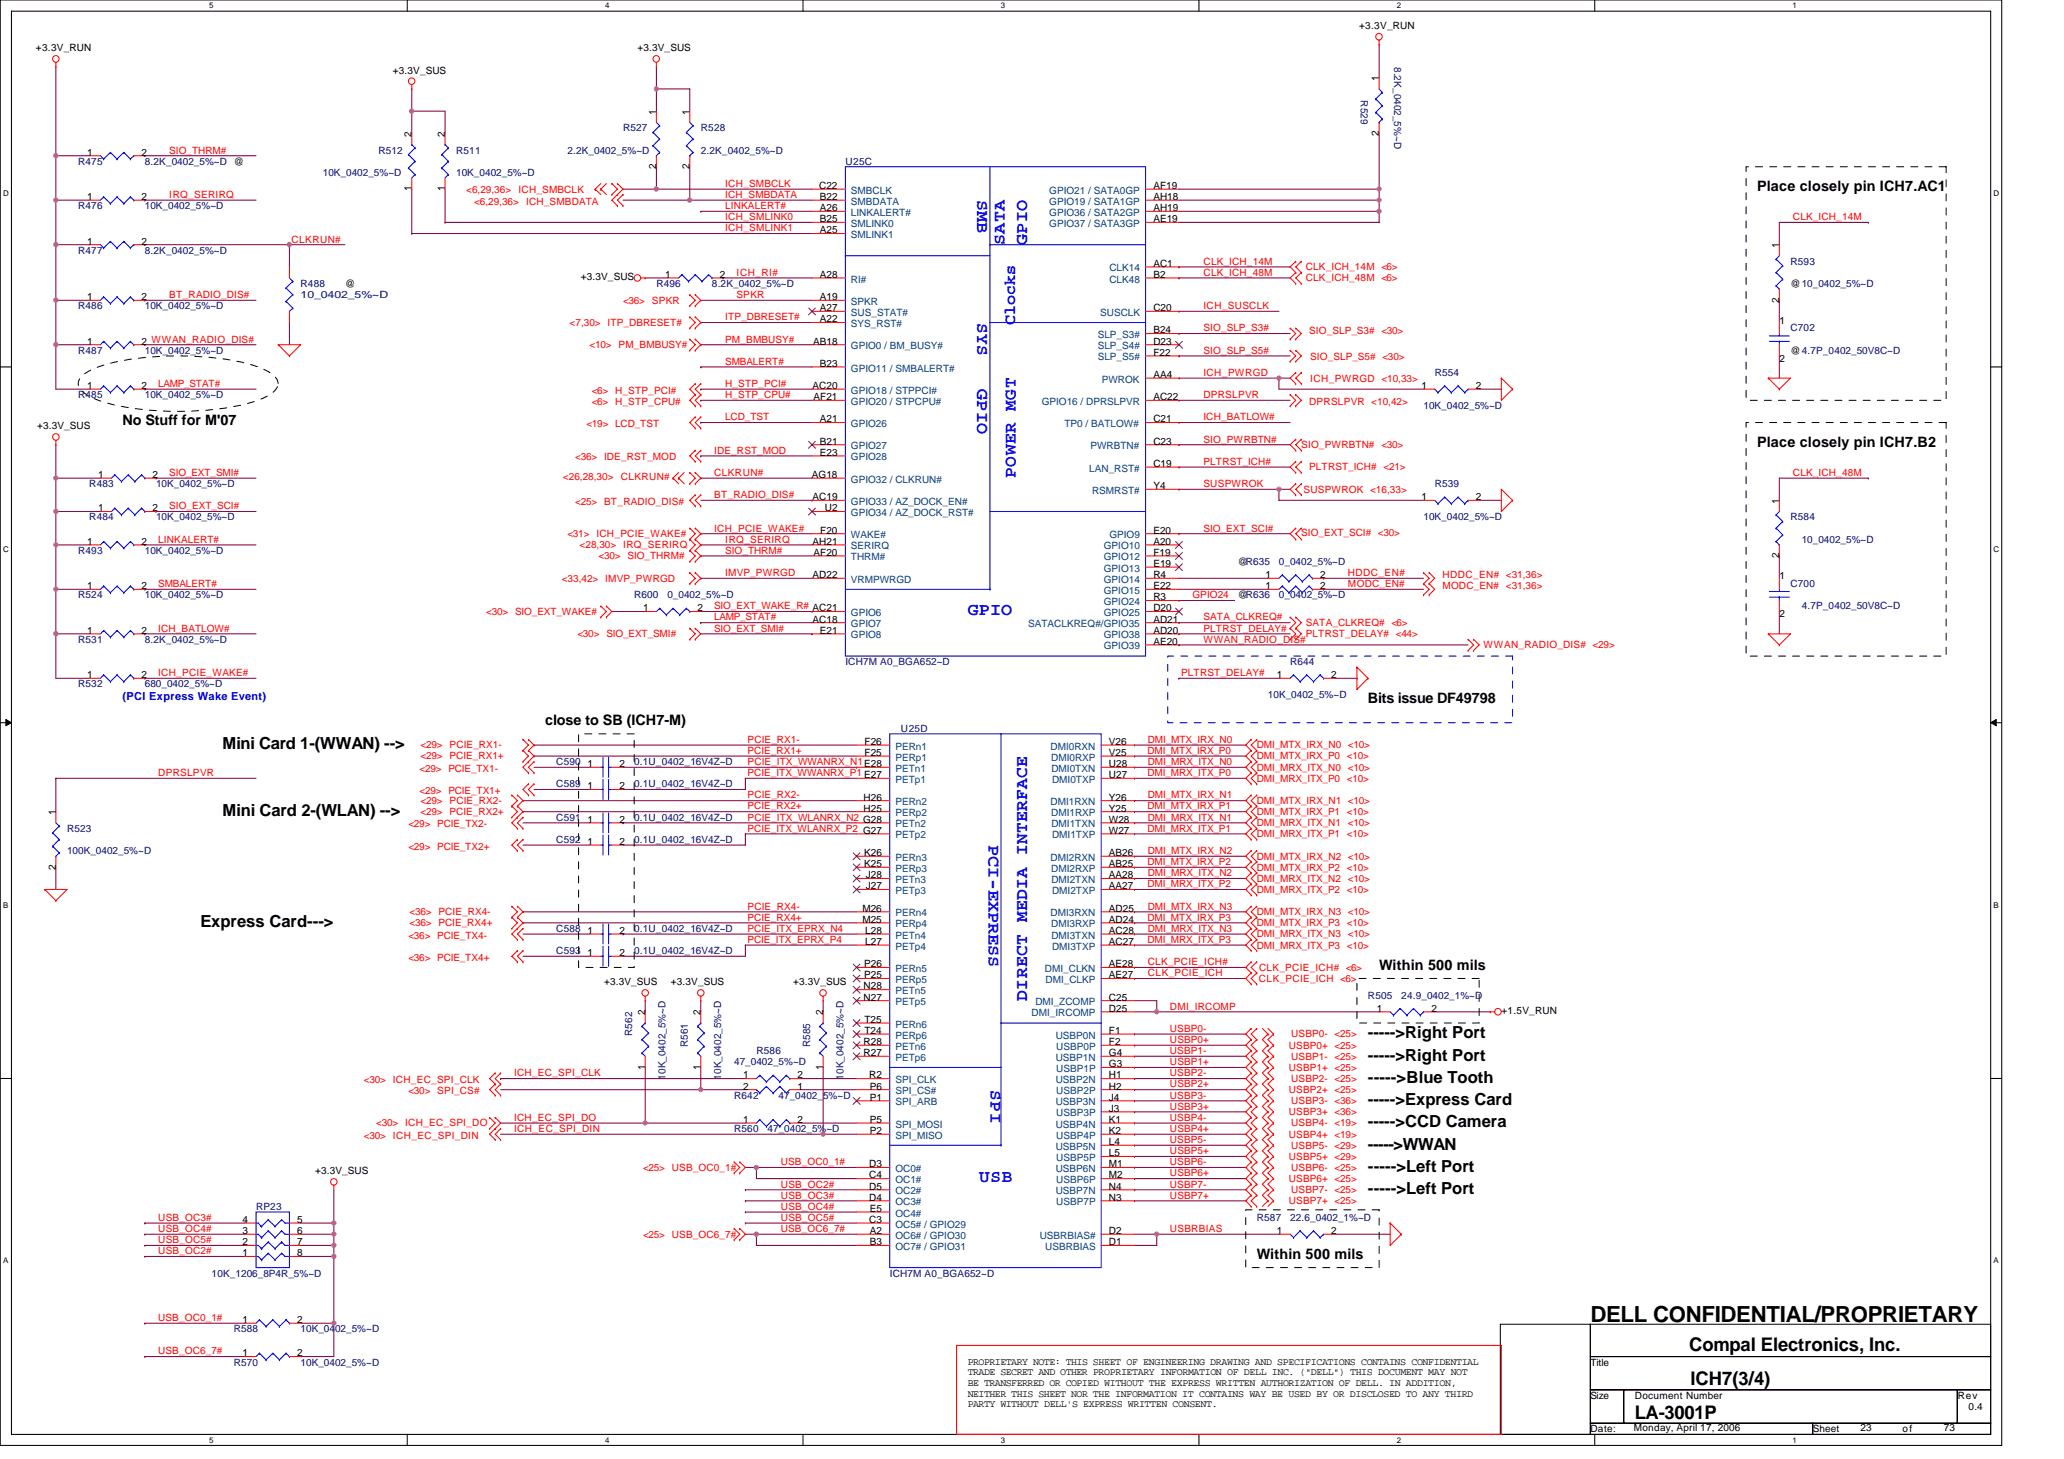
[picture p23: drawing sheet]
<svg xmlns="http://www.w3.org/2000/svg" width="297mm" height="210mm" viewBox="0 0 297 210" stroke-linecap="round" stroke-linejoin="round" font-family="sans-serif">
<defs><g id="words">
<text font-size="3.2" x="228.9" y="190.2">DELL CONFIDENTIAL/PROPRIETARY</text>
<g font-size="2.7">
<text x="243.1" y="194.4">Compal Electronics, Inc.</text>
<text x="243.3" y="199.3">ICH7(3/4)</text>
<text x="235.3" y="204.2">LA-3001P</text>
</g>
<g font-size="2.5" fill="#00f">
<text x="140.6" y="28.8" transform="rotate(90 140.6 28.8)">SMB</text>
<text x="144.6" y="35.2" transform="rotate(-90 144.6 35.2)">SATA</text>
<text x="147.8" y="35.2" transform="rotate(-90 147.8 35.2)">GPIO</text>
<text x="140.6" y="46.5" transform="rotate(90 140.6 46.5)">SYS</text>
<text x="140.6" y="56" transform="rotate(90 140.6 56)">GPIO</text>
<text x="146.2" y="68.8" transform="rotate(-90 146.2 68.8)">POWER MGT</text>
<text x="139.3" y="88.6">GPIO</text>
<text x="142.2" y="121.6" transform="rotate(90 142.2 121.6)">PCI-EXPRESS</text>
<text x="147.8" y="144" transform="rotate(-90 147.8 144)">DIRECT MEDIA INTERFACE</text>
<text x="142.6" y="156.9" transform="rotate(90 142.6 156.9)">SPI</text>
<text x="140.9" y="170.2">USB</text>
</g>
<text font-size="2.4" fill="#00f" x="146.1" y="46.7" transform="rotate(-90 146.1 46.7)">Clocks</text>
<g font-size="2.4">
<text x="32" y="107.8">Mini Card 1-(WWAN) --&gt;</text>
<text x="32" y="117.5">Mini Card 2-(WLAN) --&gt;</text>
<text x="28.8" y="133.5">Express Card---&gt;</text>
<text x="196.9" y="149.5">-----&gt;Right Port</text>
<text x="196.9" y="152.7">-----&gt;Right Port</text>
<text x="196.9" y="155.9">-----&gt;Blue Tooth</text>
<text x="196.9" y="159">-----&gt;Express Card</text>
<text x="196.9" y="165.5">-----&gt;WWAN</text>
<text x="196.9" y="162.2">-----&gt;CCD Camera</text>
<text x="196.9" y="171.9">-----&gt;Left Port</text>
<text x="196.9" y="168.7">-----&gt;Left Port</text>
</g>
<g font-size="2.1">
<text x="252.9" y="27.5">Place closely pin ICH7.AC1</text>
<text x="17.6" y="61.2">No Stuff for M'07</text>
<text x="252.9" y="64.3">Place closely pin ICH7.B2</text>
<text x="196.9" y="101.2">Bits issue DF49798</text>
<text x="78.5" y="104.4">close to SB (ICH7-M)</text>
<text x="198.5" y="139.6">Within 500 mils</text>
<text x="180.9" y="181.2">Within 500 mils</text>
</g>
<text font-size="1.6" fill="#00f" x="17.6" y="100.7">(PCI Express Wake Event)</text>
<g font-size="1.4">
<text x="195.6" y="4.2">+3.3V_RUN</text>
<text x="5.2" y="7.4">+3.3V_RUN</text>
<text x="56.5" y="10.6">+3.3V_SUS</text>
<text x="91.7" y="7.4">+3.3V_SUS</text>
<text x="198.5" y="11.7" transform="rotate(-90 198.5 11.7)">1</text>
<text x="94.4" y="16.5" transform="rotate(-90 94.4 16.5)">1</text>
<text x="99.2" y="16.5" transform="rotate(-90 99.2 16.5)">1</text>
<text x="12.5" y="22.4">1</text>
<text x="20.4" y="22.4">2</text>
<text x="59.2" y="19.7" transform="rotate(-90 59.2 19.7)">2</text>
<text x="64" y="19.7" transform="rotate(-90 64 19.7)">2</text>
<text x="198.5" y="19.5" transform="rotate(-90 198.5 19.5)">2</text>
<text x="12.5" y="28.8">1</text>
<text x="20.4" y="28.8">2</text>
<text x="59.2" y="27.5" transform="rotate(-90 59.2 27.5)">1</text>
<text x="64" y="27.5" transform="rotate(-90 64 27.5)">1</text>
<text x="94.4" y="24.3" transform="rotate(-90 94.4 24.3)">2</text>
<text x="99.2" y="24.3" transform="rotate(-90 99.2 24.3)">2</text>
<text x="117.9" y="27.2">C22</text>
<text x="118" y="28.8">B22</text>
<text x="166" y="27.2">AF19</text>
<text x="166" y="28.8">AH18</text>
<text x="12.5" y="35.2">1</text>
<text x="20.4" y="35.2">2</text>
<text x="118" y="30.4">A26</text>
<text x="118" y="32">B25</text>
<text x="118" y="33.6">A25</text>
<text x="166" y="30.4">AH19</text>
<text x="166" y="32">AE19</text>
<text x="256" y="35.7" transform="rotate(-90 256 35.7)">1</text>
<text x="49.7" y="41.3">@</text>
<text x="83.6" y="40.3">+3.3V_SUS</text>
<text x="95.7" y="40">1</text>
<text x="103.6" y="40">2</text>
<text x="118" y="40">A28</text>
<text x="166" y="38.4">AC1</text>
<text x="166" y="40">B2</text>
<text x="257.7" y="41.3">@10_0402_5%~D</text>
<text x="12.5" y="43.2">1</text>
<text x="20.4" y="43.2">2</text>
<text x="118" y="43.2">A19</text>
<text x="118" y="46.4">A22</text>
<text x="118" y="44.8">A27</text>
<text x="166" y="48">B24</text>
<text x="166" y="44.8">C20</text>
<text x="256" y="43.5" transform="rotate(-90 256 43.5)">2</text>
<text x="256.1" y="46.6">1</text>
<text x="12.5" y="49.6">1</text>
<text x="20.4" y="49.6">2 WWAN_RADIO_DIS#</text>
<text x="117" y="49.6">AB18</text>
<text x="118" y="52.8">B23</text>
<text x="166" y="49.6">D23</text>
<text x="166" y="51.2">F22</text>
<text x="256.1" y="52">2</text>
<text x="257.7" y="50.9">@4.7P_0402_50V8C~D</text>
<text x="12.5" y="56">1</text>
<text x="20.4" y="56">2</text>
<text x="116.9" y="56">AC20</text>
<text x="117.1" y="57.6">AF21</text>
<text x="166" y="54.4">AA4</text>
<text x="166" y="57.6">AC22</text>
<text x="204.6" y="56">1</text>
<text x="212.4" y="56">2</text>
<text x="5.3" y="61.8">+3.3V_SUS</text>
<text x="118" y="60.8">A21</text>
<text x="118" y="64">B21</text>
<text x="118" y="65.6">E23</text>
<text x="166" y="64">C23</text>
<text x="166" y="60.8">C21</text>
<text x="14.1" y="68.8">1</text>
<text x="22" y="68.8">2</text>
<text x="116.9" y="68.8">AG18</text>
<text x="116.9" y="72">AC19</text>
<text x="166" y="67.2">C19</text>
<text x="166" y="70.4">Y4</text>
<text x="204.6" y="72">1</text>
<text x="212.4" y="72">2</text>
<text x="14.1" y="73.6">1</text>
<text x="22" y="73.6">2</text>
<text x="118" y="76.8">F20</text>
<text x="118.7" y="73.6">U2</text>
<text x="166" y="76.8">E20</text>
<text x="256" y="72.5" transform="rotate(-90 256 72.5)">1</text>
<text x="12.5" y="78.4">1</text>
<text x="20.4" y="78.4">2</text>
<text x="116.9" y="83.2">AD22</text>
<text x="116.9" y="78.4">AH21</text>
<text x="117.1" y="80">AF20</text>
<text x="166" y="78.4">A20</text>
<text x="166" y="80">F19</text>
<text x="166" y="81.6">E19</text>
<text x="166" y="83.2">R4</text>
<text x="178.2" y="81.3">@R635</text>
<text x="182.1" y="83.2">1</text>
<text x="190" y="83.2">2</text>
<text x="256" y="80.3" transform="rotate(-90 256 80.3)">2</text>
<text x="256.1" y="83.4">1</text>
<text x="12.5" y="84.8">1</text>
<text x="20.4" y="84.8">2</text>
<text x="92.5" y="88">1</text>
<text x="100.4" y="88">2</text>
<text x="116.9" y="89.6">AC18</text>
<text x="166" y="84.8">E22</text>
<text x="166" y="86.4">R3</text>
<text x="166" y="88">D20</text>
<text x="166" y="89.6">AD21</text>
<text x="178.2" y="86.1">@R636</text>
<text x="182.1" y="84.8">1</text>
<text x="190" y="84.8">2</text>
<text x="256.1" y="88.8">2</text>
<text x="12.5" y="91.2">1</text>
<text x="20.4" y="91.2">2</text>
<text x="118" y="91.2">E21</text>
<text x="166" y="91.2">AD20</text>
<text x="166" y="92.8">AE20</text>
<text x="12.5" y="97.6">1</text>
<text x="20.4" y="97.6">2</text>
<text x="183.7" y="97.6">1</text>
<text x="191.6" y="97.6">2</text>
<text x="124.4" y="107.2">F26</text>
<text x="159.6" y="107.2">V26</text>
<text x="84.5" y="113.6">1</text>
<text x="84.5" y="110.4">1</text>
<text x="89.2" y="113.6">2</text>
<text x="89.2" y="110.4">2</text>
<text x="124.4" y="108.8">F25</text>
<text x="159.6" y="112">U27</text>
<text x="159.6" y="108.8">V25</text>
<text x="159.6" y="110.4">U28</text>
<text x="8" y="117.3" transform="rotate(-90 8 117.3)">1</text>
<text x="84.5" y="118.4">1</text>
<text x="89.2" y="118.4">2</text>
<text x="124.3" y="115.2">H26</text>
<text x="124.3" y="116.8">H25</text>
<text x="159.6" y="120">W27</text>
<text x="159.6" y="116.8">Y25</text>
<text x="159.6" y="118.4">W28</text>
<text x="159.6" y="115.2">Y26</text>
<text x="8" y="125.2" transform="rotate(-90 8 125.2)">2</text>
<text x="84.5" y="121.6">1</text>
<text x="89.2" y="121.6">2</text>
<text x="124.4" y="123.2">K26</text>
<text x="124.4" y="124.8">K25</text>
<text x="159.6" y="124.8">AB25</text>
<text x="159.6" y="123.2">AB26</text>
<text x="124.1" y="131.2">M26</text>
<text x="124.6" y="126.4">J28</text>
<text x="124.6" y="128">J27</text>
<text x="159.6" y="128">AA27</text>
<text x="159.6" y="126.4">AA28</text>
<text x="159.6" y="131.2">AD25</text>
<text x="84.5" y="137.6">1</text>
<text x="84.5" y="134.4">1</text>
<text x="89.2" y="137.6">2</text>
<text x="89.2" y="134.4">2</text>
<text x="124.1" y="132.8">M25</text>
<text x="124.5" y="134.4">L28</text>
<text x="124.5" y="136">L27</text>
<text x="159.6" y="136">AC27</text>
<text x="159.6" y="132.8">AD24</text>
<text x="159.6" y="134.4">AC28</text>
<text x="86.9" y="141.8">+3.3V_SUS</text>
<text x="96.5" y="141.8">+3.3V_SUS</text>
<text x="114.1" y="141.8">+3.3V_SUS</text>
<text x="124.3" y="142.4">N28</text>
<text x="124.3" y="144">N27</text>
<text x="124.4" y="139.2">P26</text>
<text x="124.4" y="140.8">P25</text>
<text x="159.6" y="139.2">AE28</text>
<text x="159.6" y="140.8">AE27</text>
<text x="159.6" y="144">C25</text>
<text x="92.8" y="146.1" transform="rotate(-90 92.8 146.1)">2</text>
<text x="100.8" y="146.1" transform="rotate(-90 100.8 146.1)">2</text>
<text x="118.4" y="146.1" transform="rotate(-90 118.4 146.1)">2</text>
<text x="124.4" y="147.2">T25</text>
<text x="124.4" y="148.8">T24</text>
<text x="159.6" y="145.6">D25</text>
<text x="159.6" y="148.8">F1</text>
<text x="198.1" y="145.6">1</text>
<text x="206" y="145.6">2</text>
<text x="216.1" y="146">+1.5V_RUN</text>
<text x="92.8" y="153.9" transform="rotate(-90 92.8 153.9)">1</text>
<text x="100.8" y="153.9" transform="rotate(-90 100.8 153.9)">1</text>
<text x="106.9" y="155.2">1</text>
<text x="114.8" y="155.2">2</text>
<text x="118.4" y="153.9" transform="rotate(-90 118.4 153.9)">1</text>
<text x="124.3" y="150.4">R28</text>
<text x="124.3" y="152">R27</text>
<text x="125.1" y="155.2">R2</text>
<text x="159.6" y="150.4">F2</text>
<text x="159.6" y="153.6">G3</text>
<text x="159.6" y="152">G4</text>
<text x="159.6" y="155.2">H1</text>
<text x="106.9" y="156.8">2</text>
<text x="106.9" y="161.6">1</text>
<text x="114.8" y="156.8">1</text>
<text x="114.8" y="161.6">2</text>
<text x="125.2" y="156.8">P6</text>
<text x="125.2" y="158.4">P1</text>
<text x="125.2" y="161.6">P5</text>
<text x="159.6" y="156.8">H2</text>
<text x="159.6" y="160">J3</text>
<text x="159.6" y="158.4">J4</text>
<text x="159.6" y="161.6">K1</text>
<text x="125.1" y="168">D3</text>
<text x="125.2" y="163.2">P2</text>
<text x="159.6" y="163.2">K2</text>
<text x="159.6" y="166.4">L5</text>
<text x="159.6" y="164.8">L4</text>
<text x="159.6" y="168">M1</text>
<text x="45.3" y="169">+3.3V_SUS</text>
<text x="125.1" y="169.6">C4</text>
<text x="125.1" y="171.2">D5</text>
<text x="125.1" y="172.8">D4</text>
<text x="159.6" y="169.6">M2</text>
<text x="159.6" y="172.8">N3</text>
<text x="159.6" y="171.2">N4</text>
<text x="34.9" y="179.2">2</text>
<text x="34.9" y="177.6">3</text>
<text x="34.9" y="176">4</text>
<text x="42.8" y="179.2">7</text>
<text x="42.8" y="177.6">6</text>
<text x="42.8" y="176">5</text>
<text x="125.1" y="176">C3</text>
<text x="125.2" y="174.4">E5</text>
<text x="125.2" y="177.6">A2</text>
<text x="125.2" y="179.2">B3</text>
<text x="159.6" y="177.6">D2</text>
<text x="159.6" y="179.2">D1</text>
<text x="183.7" y="177.6">1</text>
<text x="191.6" y="177.6">2</text>
<text x="34.9" y="180.8">1</text>
<text x="42.8" y="180.8">8</text>
<text x="34.9" y="190.4">1</text>
<text x="42.8" y="190.4">2</text>
<text x="34.9" y="195.2">1</text>
<text x="42.8" y="195.2">2</text>
<text x="139.3" y="196.4">PROPRIETARY NOTE: THIS SHEET OF ENGINEERING DRAWING AND SPECIFICATIONS CONTAINS CONFIDENTIAL</text>
<text x="139.3" y="197.9">TRADE SECRET AND OTHER PROPRIETARY INFORMATION OF DELL INC. (&quot;DELL&quot;) THIS DOCUMENT MAY NOT</text>
<text x="228.9" y="196.5">Title</text>
<text x="139.3" y="199.5">BE TRANSFERRED OR COPIED WITHOUT THE EXPRESS WRITTEN AUTHORIZATION OF DELL. IN ADDITION,</text>
<text x="139.3" y="201">NEITHER THIS SHEET NOR THE INFORMATION IT CONTAINS WAY BE USED BY OR DISCLOSED TO ANY THIRD</text>
<text x="139.3" y="202.6">PARTY WITHOUT DELL'S EXPRESS WRITTEN CONSENT.</text>
<text x="228.9" y="201.3">Size</text>
<text x="235.3" y="201.3">Document Number</text>
<text x="281.7" y="201.3">Rev</text>
<text x="283.3" y="202.9">0.4</text>
<text x="228.9" y="206.1">Date:</text>
<text x="235.1" y="206">Monday, April 17, 2006</text>
<text x="260.9" y="206.1">Sheet</text>
<text x="267.8" y="206">23</text>
<text x="273.8" y="206.1">of</text>
<text x="279.8" y="206">73</text>
</g>
<g font-size="1.4" fill="#000080">
<text x="200.7" y="9.6" transform="rotate(90 200.7 9.6)">8.2K_0402_5%~D</text>
<text x="195.9" y="14.4" transform="rotate(90 195.9 14.4)">R529</text>
<text x="11.3" y="23.7">R475</text>
<text x="20.8" y="23.7">8.2K_0402_5%~D @</text>
<text x="54.5" y="22.1">R512</text>
<text x="65.7" y="22.1">R511</text>
<text x="81.7" y="22.1">2.2K_0402_5%~D</text>
<text x="89.7" y="18.9">R527</text>
<text x="100.9" y="18.9">R528</text>
<text x="100.9" y="22.1">2.2K_0402_5%~D</text>
<text x="121.7" y="23.7">U25C</text>
<text x="46.5" y="25.3">10K_0402_5%~D</text>
<text x="65.7" y="25.3">10K_0402_5%~D</text>
<text x="11.3" y="30.1">R476</text>
<text x="20.8" y="30.1">10K_0402_5%~D</text>
<text x="11.3" y="36.5">R477</text>
<text x="20.8" y="36.5">8.2K_0402_5%~D</text>
<text x="43.3" y="41.3">R488</text>
<text x="94.5" y="41.3">R496</text>
<text x="102.5" y="41.3">8.2K_0402_5%~D</text>
<text x="257.7" y="38.1">R593</text>
<text x="11.3" y="44.5">R486</text>
<text x="20.8" y="44.5">10K_0402_5%~D</text>
<text x="43.3" y="42.9">10_0402_5%~D</text>
<text x="257.7" y="47.7">C702</text>
<text x="11.3" y="50.9">R487</text>
<text x="20.8" y="50.9">10K_0402_5%~D</text>
<text x="11.3" y="57.3">R485</text>
<text x="20.8" y="57.3">10K_0402_5%~D</text>
<text x="204.9" y="58.9">10K_0402_5%~D</text>
<text x="206.5" y="54.1">R554</text>
<text x="12.8" y="70.1">R483</text>
<text x="22.5" y="70.1">10K_0402_5%~D</text>
<text x="206.5" y="70.1">R539</text>
<text x="12.8" y="74.9">R484</text>
<text x="22.5" y="74.9">10K_0402_5%~D</text>
<text x="204.9" y="74.9">10K_0402_5%~D</text>
<text x="257.7" y="74.9">R584</text>
<text x="11.3" y="79.7">R493</text>
<text x="20.8" y="79.7">10K_0402_5%~D</text>
<text x="184.1" y="81.3">0_0402_5%~D</text>
<text x="259.3" y="78.1">10_0402_5%~D</text>
<text x="11.3" y="86.1">R524</text>
<text x="20.8" y="86.1">10K_0402_5%~D</text>
<text x="91.3" y="86.1">R600</text>
<text x="96.1" y="86.1">0_0402_5%~D</text>
<text x="184.1" y="86.1">0_0402_5%~D</text>
<text x="257.7" y="84.5">C700</text>
<text x="259.3" y="87.7">4.7P_0402_50V8C~D</text>
<text x="11.3" y="92.5">R531</text>
<text x="20.8" y="92.5">8.2K_0402_5%~D</text>
<text x="121.7" y="95.7">ICH7M A0_BGA652~D</text>
<text x="185.7" y="95.7">R644</text>
<text x="11.3" y="98.9">R532</text>
<text x="20.8" y="98.9">680_0402_5%~D</text>
<text x="182.5" y="100.5">10K_0402_5%~D</text>
<text x="129.7" y="105.3">U25D</text>
<text x="80" y="113.3">C589</text>
<text x="80" y="110.1">C590</text>
<text x="91.3" y="113.3">0.1U_0402_16V4Z~D</text>
<text x="91.3" y="110.1">0.1U_0402_16V4Z~D</text>
<text x="9.6" y="119.7">R523</text>
<text x="80" y="118.1">C591</text>
<text x="91.3" y="118.1">0.1U_0402_16V4Z~D</text>
<text x="9.6" y="122.9">100K_0402_5%~D</text>
<text x="80" y="121.3">C592</text>
<text x="91.3" y="121.3">0.1U_0402_16V4Z~D</text>
<text x="80" y="137.3">C593</text>
<text x="80" y="134.1">C588</text>
<text x="91.3" y="137.3">0.1U_0402_16V4Z~D</text>
<text x="91.3" y="134.1">0.1U_0402_16V4Z~D</text>
<text x="196.9" y="143.7">R505</text>
<text x="201.7" y="143.7">24.9_0402_1%~D</text>
<text x="91" y="149.1" transform="rotate(-90 91 149.1)">R562</text>
<text x="95.8" y="155.4" transform="rotate(-90 95.8 155.4)">10K_0402_5%~D</text>
<text x="99" y="150.7" transform="rotate(-90 99 150.7)">R561</text>
<text x="103.8" y="155.4" transform="rotate(-90 103.8 155.4)">10K_0402_5%~D</text>
<text x="105.7" y="153.3">47_0402_5%~D</text>
<text x="108.9" y="151.7">R586</text>
<text x="116.6" y="150.7" transform="rotate(-90 116.6 150.7)">R585</text>
<text x="121.4" y="155.4" transform="rotate(-90 121.4 155.4)">10K_0402_5%~D</text>
<text x="105.7" y="158.1">R642</text>
<text x="112.1" y="158.1">47_0402_5%~D</text>
<text x="105.7" y="162.9">R560</text>
<text x="110.5" y="162.9">47_0402_5%~D</text>
<text x="36.8" y="174.1">RP23</text>
<text x="180.9" y="175.7">R587</text>
<text x="185.7" y="175.7">22.6_0402_1%~D</text>
<text x="30.5" y="183.7">10K_1206_8P4R_5%~D</text>
<text x="128.1" y="183.7">ICH7M A0_BGA652~D</text>
<text x="33.7" y="191.7">R588</text>
<text x="43.3" y="191.7">10K_0402_5%~D</text>
<text x="33.7" y="196.5">R570</text>
<text x="43.3" y="196.5">10K_0402_5%~D</text>
</g>
<g font-size="1.4" fill="#f00">
<text x="24.4" y="22.1">SIO_THRM#</text>
<text x="24.4" y="28.5">IRQ_SERIRQ</text>
<text x="67.1" y="27.7">&lt;6,29,36&gt;</text>
<text x="68.2" y="29.5">&lt;6,29,36&gt;</text>
<text x="74.6" y="27.7">ICH_SMBCLK</text>
<text x="75.7" y="29.5">ICH_SMBDATA</text>
<text x="104.4" y="28.5">ICH_SMBDATA</text>
<text x="104.4" y="26.9">ICH_SMBCLK</text>
<text x="42" y="34.9">CLKRUN#</text>
<text x="104.4" y="30.1">LINKALERT#</text>
<text x="104.4" y="31.7">ICH_SMLINK0</text>
<text x="104.4" y="33.3">ICH_SMLINK1</text>
<text x="258" y="31.7">CLK_ICH_14M</text>
<text x="106" y="39.7">ICH_RI#</text>
<text x="173.2" y="39.7">CLK_ICH_48M</text>
<text x="173.2" y="38.1">CLK_ICH_14M</text>
<text x="187.9" y="38.9">CLK_ICH_14M &lt;6&gt;</text>
<text x="187.9" y="40.5">CLK_ICH_48M &lt;6&gt;</text>
<text x="24.4" y="42.9">BT_RADIO_DIS#</text>
<text x="82" y="46.9">&lt;7,30&gt; ITP_DBRESET#</text>
<text x="89.7" y="43.7">&lt;36&gt; SPKR</text>
<text x="104.4" y="46.1">ITP_DBRESET#</text>
<text x="106" y="42.9">SPKR</text>
<text x="173.2" y="47.7">SIO_SLP_S3#</text>
<text x="173.2" y="44.5">ICH_SUSCLK</text>
<text x="84.9" y="50.1">&lt;10&gt; PM_BMBUSY#</text>
<text x="104.4" y="49.3">PM_BMBUSY#</text>
<text x="104.4" y="52.5">SMBALERT#</text>
<text x="173.2" y="50.9">SIO_SLP_S5#</text>
<text x="188.4" y="48">SIO_SLP_S3# &lt;30&gt;</text>
<text x="188.5" y="51.9">SIO_SLP_S5# &lt;30&gt;</text>
<text x="22.8" y="55.7">LAMP_STAT#</text>
<text x="85.2" y="56.7">&lt;6&gt; H_STP_PCI#</text>
<text x="85.2" y="58.3">&lt;6&gt; H_STP_CPU#</text>
<text x="104.4" y="57.3">H_STP_CPU#</text>
<text x="104.4" y="55.7">H_STP_PCI#</text>
<text x="173.2" y="57.3">DPRSLPVR</text>
<text x="173.2" y="54.1">ICH_PWRGD</text>
<text x="188.4" y="58.3">DPRSLPVR &lt;10,42&gt;</text>
<text x="188.5" y="54.9">ICH_PWRGD &lt;10,33&gt;</text>
<text x="84.4" y="61.5">&lt;19&gt; LCD_TST</text>
<text x="102.8" y="65.3">IDE_RST_MOD</text>
<text x="104.4" y="60.5">LCD_TST</text>
<text x="173.2" y="60.5">ICH_BATLOW#</text>
<text x="173.2" y="63.7">SIO_PWRBTN#</text>
<text x="187.3" y="64.5">SIO_PWRBTN# &lt;30&gt;</text>
<text x="24.4" y="68.5">SIO_EXT_SMI#</text>
<text x="81" y="69.2">&lt;26,28,30&gt;</text>
<text x="82.8" y="66.3">&lt;36&gt; IDE_RST_MOD</text>
<text x="89.3" y="69.2">CLKRUN#</text>
<text x="102.8" y="71.7">BT_RADIO_DIS#</text>
<text x="102.8" y="68.5">CLKRUN#</text>
<text x="173.2" y="70.1">SUSPWROK</text>
<text x="173.2" y="66.9">PLTRST_ICH#</text>
<text x="187.6" y="70.9">SUSPWROK &lt;16,33&gt;</text>
<text x="188.4" y="67.7">PLTRST_ICH# &lt;21&gt;</text>
<text x="258" y="68.5">CLK_ICH_48M</text>
<text x="24.4" y="73.3">SIO_EXT_SCI#</text>
<text x="81.7" y="77.3">&lt;31&gt; ICH_PCIE_WAKE#</text>
<text x="82.8" y="72.7">&lt;25&gt; BT_RADIO_DIS#</text>
<text x="102.8" y="76.5">ICH_PCIE_WAKE#</text>
<text x="173.2" y="76.5">SIO_EXT_SCI#</text>
<text x="187.3" y="77.2">SIO_EXT_SCI# &lt;30&gt;</text>
<text x="22.8" y="78.1">LINKALERT#</text>
<text x="80.9" y="83.7">&lt;33,42&gt; IMVP_PWRGD</text>
<text x="83.4" y="78.9">&lt;28,30&gt; IRQ_SERIRQ</text>
<text x="86.1" y="80.5">&lt;30&gt; SIO_THRM#</text>
<text x="104.4" y="79.7">SIO_THRM#</text>
<text x="104.4" y="82.9">IMVP_PWRGD</text>
<text x="104.4" y="78.1">IRQ_SERIRQ</text>
<text x="194" y="82.9">HDDC_EN#</text>
<text x="207.6" y="83.2">HDDC_EN# &lt;31,36&gt;</text>
<text x="22.8" y="84.5">SMBALERT#</text>
<text x="70" y="88.5">&lt;30&gt; SIO_EXT_WAKE#</text>
<text x="102.8" y="87.7">SIO_EXT_WAKE_R# AC21</text>
<text x="102.8" y="89.3">LAMP_STAT#</text>
<text x="171.6" y="86.1">GPIO24</text>
<text x="173.2" y="89.3">SATA_CLKREQ#</text>
<text x="194" y="84.5">MODC_EN#</text>
<text x="207.6" y="84.8">MODC_EN# &lt;31,36&gt;</text>
<text x="22.8" y="90.9">ICH_BATLOW#</text>
<text x="83.1" y="91.7">&lt;30&gt; SIO_EXT_SMI#</text>
<text x="102.8" y="90.9">SIO_EXT_SMI#</text>
<text x="173.2" y="90.9">PLTRST_DELAY#</text>
<text x="173.2" y="92.5">WWAN_RADIO_DIS#</text>
<text x="187.9" y="91.7">PLTRST_DELAY# &lt;44&gt;</text>
<text x="187.9" y="90.1">SATA_CLKREQ# &lt;6&gt;</text>
<text x="213.5" y="93.3">WWAN_RADIO_DIS# &lt;29&gt;</text>
<text x="22.8" y="97.3">ICH_PCIE_WAKE#</text>
<text x="170" y="97.3">PLTRST_DELAY#</text>
<text x="60.5" y="107.7">&lt;29&gt; PCIE_RX1-</text>
<text x="107.6" y="106.9">PCIE_RX1-</text>
<text x="165.2" y="106.9">DMI_MTX_IRX_N0</text>
<text x="180.9" y="107.7">DMI_MTX_IRX_N0 &lt;10&gt;</text>
<text x="22.8" y="111.7">DPRSLPVR</text>
<text x="60.4" y="111.1">&lt;29&gt; PCIE_TX1-</text>
<text x="60.5" y="109.3">&lt;29&gt; PCIE_RX1+</text>
<text x="107.6" y="110.1">PCIE_ITX_WWANRX_N1E28</text>
<text x="107.6" y="108.5">PCIE_RX1+</text>
<text x="107.6" y="111.7">PCIE_ITX_WWANRX_P1 E27</text>
<text x="165.2" y="111.7">DMI_MRX_ITX_P0</text>
<text x="165.2" y="108.5">DMI_MTX_IRX_P0</text>
<text x="165.2" y="110.1">DMI_MRX_ITX_N0</text>
<text x="180.9" y="109.3">DMI_MTX_IRX_P0 &lt;10&gt;</text>
<text x="180.9" y="110.9">DMI_MRX_ITX_N0 &lt;10&gt;</text>
<text x="180.9" y="112.5">DMI_MRX_ITX_P0 &lt;10&gt;</text>
<text x="58.8" y="119.1">&lt;29&gt; PCIE_TX2-</text>
<text x="60.4" y="114.3">&lt;29&gt; PCIE_TX1+</text>
<text x="60.5" y="115.7">&lt;29&gt; PCIE_RX2-</text>
<text x="60.5" y="117.3">&lt;29&gt; PCIE_RX2+</text>
<text x="107.6" y="114.9">PCIE_RX2-</text>
<text x="107.6" y="118.1">PCIE_ITX_WLANRX_N2 G28</text>
<text x="107.6" y="119.7">PCIE_ITX_WLANRX_P2 G27</text>
<text x="107.6" y="116.5">PCIE_RX2+</text>
<text x="165.2" y="116.5">DMI_MTX_IRX_P1</text>
<text x="165.2" y="119.7">DMI_MRX_ITX_P1</text>
<text x="165.2" y="114.9">DMI_MTX_IRX_N1</text>
<text x="165.2" y="118.1">DMI_MRX_ITX_N1</text>
<text x="180.9" y="115.7">DMI_MTX_IRX_N1 &lt;10&gt;</text>
<text x="180.9" y="117.3">DMI_MTX_IRX_P1 &lt;10&gt;</text>
<text x="180.9" y="118.9">DMI_MRX_ITX_N1 &lt;10&gt;</text>
<text x="58.8" y="122.3">&lt;29&gt; PCIE_TX2+</text>
<text x="165.2" y="124.5">DMI_MTX_IRX_P2</text>
<text x="165.2" y="122.9">DMI_MTX_IRX_N2</text>
<text x="180.9" y="123.7">DMI_MTX_IRX_N2 &lt;10&gt;</text>
<text x="180.9" y="120.5">DMI_MRX_ITX_P1 &lt;10&gt;</text>
<text x="180.9" y="125.3">DMI_MTX_IRX_P2 &lt;10&gt;</text>
<text x="58.9" y="131.7">&lt;36&gt; PCIE_RX4-</text>
<text x="107.6" y="130.9">PCIE_RX4-</text>
<text x="165.2" y="127.7">DMI_MRX_ITX_P2</text>
<text x="165.2" y="130.9">DMI_MTX_IRX_N3</text>
<text x="165.2" y="126.1">DMI_MRX_ITX_N2</text>
<text x="180.9" y="131.7">DMI_MTX_IRX_N3 &lt;10&gt;</text>
<text x="180.9" y="126.9">DMI_MRX_ITX_N2 &lt;10&gt;</text>
<text x="180.9" y="128.5">DMI_MRX_ITX_P2 &lt;10&gt;</text>
<text x="58.8" y="135.1">&lt;36&gt; PCIE_TX4-</text>
<text x="58.9" y="133.3">&lt;36&gt; PCIE_RX4+</text>
<text x="107.6" y="134.1">PCIE_ITX_EPRX_N4</text>
<text x="107.6" y="132.5">PCIE_RX4+</text>
<text x="107.6" y="135.7">PCIE_ITX_EPRX_P4</text>
<text x="165.2" y="132.5">DMI_MTX_IRX_P3</text>
<text x="165.2" y="135.7">DMI_MRX_ITX_P3</text>
<text x="165.2" y="134.1">DMI_MRX_ITX_N3</text>
<text x="180.9" y="133.3">DMI_MTX_IRX_P3 &lt;10&gt;</text>
<text x="180.9" y="134.9">DMI_MRX_ITX_N3 &lt;10&gt;</text>
<text x="180.9" y="136.5">DMI_MRX_ITX_P3 &lt;10&gt;</text>
<text x="58.8" y="138.3">&lt;36&gt; PCIE_TX4+</text>
<text x="165.2" y="138.9">CLK_PCIE_ICH#</text>
<text x="165.2" y="140.5">CLK_PCIE_ICH</text>
<text x="181.2" y="141.3">CLK_PCIE_ICH &lt;6&gt;</text>
<text x="181.2" y="139.7">CLK_PCIE_ICH# &lt;6&gt;</text>
<text x="168.4" y="148.5">USBP0-</text>
<text x="168.4" y="145.3">DMI_IRCOMP</text>
<text x="185.8" y="149.3">USBP0- &lt;25&gt;</text>
<text x="52.4" y="155.9">&lt;30&gt; ICH_EC_SPI_CLK</text>
<text x="74" y="154.9">ICH_EC_SPI_CLK</text>
<text x="168.4" y="150.1">USBP0+</text>
<text x="168.4" y="154.9">USBP2-</text>
<text x="168.4" y="153.3">USBP1+</text>
<text x="168.4" y="151.7">USBP1-</text>
<text x="185.5" y="154.1">USBP1+ &lt;25&gt;</text>
<text x="185.5" y="150.9">USBP0+ &lt;25&gt;</text>
<text x="185.8" y="152.5">USBP1- &lt;25&gt;</text>
<text x="185.8" y="155.7">USBP2- &lt;25&gt;</text>
<text x="58.8" y="157.5">&lt;30&gt; SPI_CS#</text>
<text x="74" y="161.3">ICH_EC_SPI_DO</text>
<text x="168.4" y="159.7">USBP3+</text>
<text x="168.4" y="156.5">USBP2+</text>
<text x="168.4" y="161.3">USBP4-</text>
<text x="168.4" y="158.1">USBP3-</text>
<text x="185.5" y="160.5">USBP3+ &lt;36&gt;</text>
<text x="185.5" y="157.3">USBP2+ &lt;25&gt;</text>
<text x="185.8" y="158.9">USBP3- &lt;36&gt;</text>
<text x="52.4" y="163.9">&lt;30&gt; ICH_EC_SPI_DIN</text>
<text x="54.1" y="162.1">&lt;30&gt; ICH_EC_SPI_DO</text>
<text x="74" y="162.9">ICH_EC_SPI_DIN</text>
<text x="112.4" y="167.7">USB_OC0_1#</text>
<text x="168.4" y="164.5">USBP5-</text>
<text x="168.4" y="166.1">USBP5+</text>
<text x="168.4" y="167.7">USBP6-</text>
<text x="168.4" y="162.9">USBP4+</text>
<text x="185.5" y="166.9">USBP5+ &lt;29&gt;</text>
<text x="185.5" y="163.7">USBP4+ &lt;19&gt;</text>
<text x="185.8" y="165.3">USBP5- &lt;29&gt;</text>
<text x="185.8" y="162.1">USBP4- &lt;19&gt;</text>
<text x="92.5" y="168.5">&lt;25&gt; USB_OC0_1#</text>
<text x="112.4" y="172.5">USB_OC3#</text>
<text x="112.4" y="170.9">USB_OC2#</text>
<text x="168.4" y="170.9">USBP7-</text>
<text x="168.4" y="169.3">USBP6+</text>
<text x="168.4" y="172.5">USBP7+</text>
<text x="185.5" y="170.1">USBP6+ &lt;25&gt;</text>
<text x="185.5" y="173.3">USBP7+ &lt;25&gt;</text>
<text x="185.8" y="171.7">USBP7- &lt;25&gt;</text>
<text x="185.8" y="168.5">USBP6- &lt;25&gt;</text>
<text x="22.8" y="177.3">USB_OC4#</text>
<text x="22.8" y="175.7">USB_OC3#</text>
<text x="22.8" y="178.9">USB_OC5#</text>
<text x="92.5" y="178.1">&lt;25&gt; USB_OC6_7#</text>
<text x="112.4" y="174.1">USB_OC4#</text>
<text x="112.4" y="175.7">USB_OC5#</text>
<text x="112.4" y="177.3">USB_OC6_7#</text>
<text x="168.4" y="177.3">USBRBIAS</text>
<text x="22.8" y="180.5">USB_OC2#</text>
<text x="22.8" y="190.1">USB_OC0_1#</text>
<text x="22.8" y="194.9">USB_OC6_7#</text>
</g>
<g font-size="1.4" fill="#004080">
<text x="122.5" y="27.9">SMBCLK</text>
<text x="122.5" y="29.5">SMBDATA</text>
<text x="151" y="27.9">GPIO21 / SATA0GP</text>
<text x="151" y="29.5">GPIO19 / SATA1GP</text>
<text x="122.5" y="31.1">LINKALERT#</text>
<text x="122.5" y="32.7">SMLINK0</text>
<text x="122.5" y="34.3">SMLINK1</text>
<text x="151" y="31.1">GPIO36 / SATA2GP</text>
<text x="151" y="32.7">GPIO37 / SATA3GP</text>
<text x="122.5" y="40.7">RI#</text>
<text x="159.7" y="39.1">CLK14</text>
<text x="159.7" y="40.7">CLK48</text>
<text x="122.5" y="43.9">SPKR</text>
<text x="122.5" y="47.1">SYS_RST#</text>
<text x="122.5" y="45.5">SUS_STAT#</text>
<text x="158.3" y="45.5">SUSCLK</text>
<text x="122.5" y="50.3">GPIO0 / BM_BUSY#</text>
<text x="122.5" y="53.5">GPIO11 / SMBALERT#</text>
<text x="158" y="48.7">SLP_S3#</text>
<text x="158" y="50.3">SLP_S4#</text>
<text x="158" y="51.9">SLP_S5#</text>
<text x="122.5" y="56.7">GPIO18 / STPPCI#</text>
<text x="122.5" y="58.3">GPIO20 / STPCPU#</text>
<text x="149.9" y="58.3">GPIO16 / DPRSLPVR</text>
<text x="158.6" y="55.1">PWROK</text>
<text x="122.5" y="61.5">GPIO26</text>
<text x="122.5" y="64.7">GPIO27</text>
<text x="153.2" y="61.5">TP0 / BATLOW#</text>
<text x="156.9" y="64.7">PWRBTN#</text>
<text x="122.5" y="66.3">GPIO28</text>
<text x="122.5" y="69.5">GPIO32 / CLKRUN#</text>
<text x="156.8" y="67.9">LAN_RST#</text>
<text x="157.2" y="71.1">RSMRST#</text>
<text x="122.5" y="72.7">GPIO33 / AZ_DOCK_EN#</text>
<text x="122.5" y="74.3">GPIO34 / AZ_DOCK_RST#</text>
<text x="122.5" y="77.5">WAKE#</text>
<text x="159.7" y="77.5">GPIO9</text>
<text x="122.5" y="83.9">VRMPWRGD</text>
<text x="122.5" y="79.1">SERIRQ</text>
<text x="122.5" y="80.7">THRM#</text>
<text x="158.9" y="79.1">GPIO10</text>
<text x="158.9" y="80.7">GPIO12</text>
<text x="158.9" y="82.3">GPIO13</text>
<text x="158.9" y="83.9">GPIO14</text>
<text x="122.5" y="88.7">GPIO6</text>
<text x="158.9" y="85.5">GPIO15</text>
<text x="158.9" y="87.1">GPIO24</text>
<text x="158.9" y="88.7">GPIO25</text>
<text x="122.5" y="90.3">GPIO7</text>
<text x="122.5" y="91.9">GPIO8</text>
<text x="148" y="90.3">SATACLKREQ#/GPIO35</text>
<text x="158.9" y="91.9">GPIO38</text>
<text x="158.9" y="93.5">GPIO39</text>
<text x="128.9" y="107.9">PERn1</text>
<text x="151.2" y="107.9">DMI0RXN</text>
<text x="128.9" y="109.5">PERp1</text>
<text x="128.9" y="111.1">PETn1</text>
<text x="128.9" y="112.7">PETp1</text>
<text x="151.3" y="109.5">DMI0RXP</text>
<text x="151.3" y="111.1">DMI0TXN</text>
<text x="151.4" y="112.7">DMI0TXP</text>
<text x="128.9" y="115.9">PERn2</text>
<text x="128.9" y="117.5">PERp2</text>
<text x="128.9" y="119.1">PETn2</text>
<text x="151.2" y="115.9">DMI1RXN</text>
<text x="151.3" y="117.5">DMI1RXP</text>
<text x="151.3" y="119.1">DMI1TXN</text>
<text x="128.9" y="120.7">PETp2</text>
<text x="128.9" y="123.9">PERn3</text>
<text x="128.9" y="125.5">PERp3</text>
<text x="151.2" y="123.9">DMI2RXN</text>
<text x="151.3" y="125.5">DMI2RXP</text>
<text x="151.4" y="120.7">DMI1TXP</text>
<text x="128.9" y="127.1">PETn3</text>
<text x="128.9" y="128.7">PETp3</text>
<text x="128.9" y="131.9">PERn4</text>
<text x="151.2" y="131.9">DMI3RXN</text>
<text x="151.3" y="127.1">DMI2TXN</text>
<text x="151.4" y="128.7">DMI2TXP</text>
<text x="128.9" y="133.5">PERp4</text>
<text x="128.9" y="135.1">PETn4</text>
<text x="128.9" y="136.7">PETp4</text>
<text x="151.3" y="133.5">DMI3RXP</text>
<text x="151.3" y="135.1">DMI3TXN</text>
<text x="151.4" y="136.7">DMI3TXP</text>
<text x="128.9" y="139.9">PERn5</text>
<text x="128.9" y="141.5">PERp5</text>
<text x="128.9" y="143.1">PETn5</text>
<text x="150.4" y="139.9">DMI_CLKN</text>
<text x="150.5" y="141.5">DMI_CLKP</text>
<text x="128.9" y="144.7">PETp5</text>
<text x="128.9" y="147.9">PERn6</text>
<text x="128.9" y="149.5">PERp6</text>
<text x="148.5" y="146.3">DMI_IRCOMP</text>
<text x="149" y="144.7">DMI_ZCOMP</text>
<text x="151.9" y="149.5">USBP0N</text>
<text x="128.9" y="155.9">SPI_CLK</text>
<text x="128.9" y="151.1">PETn6</text>
<text x="128.9" y="152.7">PETp6</text>
<text x="151.9" y="152.7">USBP1N</text>
<text x="151.9" y="155.9">USBP2N</text>
<text x="152" y="151.1">USBP0P</text>
<text x="152" y="154.3">USBP1P</text>
<text x="128.9" y="157.5">SPI_CS#</text>
<text x="128.9" y="159.1">SPI_ARB</text>
<text x="151.9" y="159.1">USBP3N</text>
<text x="152" y="157.5">USBP2P</text>
<text x="152" y="160.7">USBP3P</text>
<text x="128.9" y="162.3">SPI_MOSI</text>
<text x="128.9" y="163.9">SPI_MISO</text>
<text x="151.9" y="162.3">USBP4N</text>
<text x="151.9" y="165.5">USBP5N</text>
<text x="152" y="163.9">USBP4P</text>
<text x="152" y="167.1">USBP5P</text>
<text x="128.9" y="168.7">OC0#</text>
<text x="128.9" y="170.3">OC1#</text>
<text x="128.9" y="171.9">OC2#</text>
<text x="128.9" y="173.5">OC3#</text>
<text x="151.9" y="168.7">USBP6N</text>
<text x="151.9" y="171.9">USBP7N</text>
<text x="152" y="170.3">USBP6P</text>
<text x="152" y="173.5">USBP7P</text>
<text x="128.9" y="175.1">OC4#</text>
<text x="128.9" y="176.7">OC5# / GPIO29</text>
<text x="128.9" y="178.3">OC6# / GPIO30</text>
<text x="128.9" y="179.9">OC7# / GPIO31</text>
<text x="149.6" y="178.3">USBRBIAS#</text>
<text x="150.4" y="179.9">USBRBIAS</text>
</g>
<g font-size="1.1">
<text x="30.1" y="1.2">5</text>
<text x="87.1" y="1.2">4</text>
<text x="144" y="1.2">3</text>
<text x="201" y="1.2">2</text>
<text x="258" y="1.2">1</text>
<text x=".4" y="28.2">D</text>
<text x="286.9" y="28.2">D</text>
<text x=".4" y="79.4">C</text>
<text x="286.9" y="79.4">C</text>
<text x=".4" y="130.6">B</text>
<text x="286.9" y="130.6">B</text>
<text x=".4" y="181.8">A</text>
<text x="286.9" y="181.8">A</text>
<text x="30.1" y="207.6">5</text>
<text x="87.1" y="207.6">4</text>
<text x="144" y="207.6">3</text>
<text x="201" y="207.6">2</text>
<text x="258" y="207.6">1</text>
</g>
</g></defs>
<path d="M0 0h288.1v208h-288.1zM1.6 1.6h284.9v204.8h-284.9z" fill="none" stroke="#000" stroke-width=".15"/>
<g fill="#fff">
<path d="M30.1 .2h.6v1.2h-.6z"/>
<path d="M30.1 206.6h.6v1.3h-.6z"/>
</g>
<path d="M58.6 0v1.6M58.6 206.4v1.6" fill="none" stroke="#000" stroke-width=".15"/>
<g fill="#fff">
<path d="M87.1 .2h.6v1.2h-.6z"/>
<path d="M87.1 206.6h.6v1.3h-.6z"/>
</g>
<path d="M115.6 0v1.6M115.6 206.4v1.6" fill="none" stroke="#000" stroke-width=".15"/>
<g fill="#fff">
<path d="M144 .2h.6v1.2h-.6z"/>
<path d="M144 206.6h.6v1.3h-.6z"/>
</g>
<path d="M172.5 0v1.6M172.5 206.4v1.6" fill="none" stroke="#000" stroke-width=".15"/>
<g fill="#fff">
<path d="M201 .2h.6v1.2h-.6z"/>
<path d="M201 206.6h.6v1.3h-.6z"/>
</g>
<path d="M229.5 0v1.6M229.5 206.4v1.6" fill="none" stroke="#000" stroke-width=".15"/>
<g fill="#fff">
<path d="M258 .2h.6v1.2h-.6z"/>
<path d="M258 206.6h.6v1.3h-.6z"/>
<path d="M.4 27.2h.8v1.3h-.8z"/>
<path d="M286.9 27.2h.8v1.3h-.8z"/>
<path d="M.4 78.4h.8v1.3h-.8z"/>
<path d="M286.9 78.4h.8v1.3h-.8z"/>
</g>
<path d="M0 52.8h1.6M286.5 52.8h1.6" fill="none" stroke="#000" stroke-width=".15"/>
<g fill="#fff">
<path d="M.4 129.6h.8v1.3h-.8z"/>
<path d="M286.9 129.6h.7v1.3h-.7z"/>
</g>
<path d="M0 104h1.6M286.5 104h1.6" fill="none" stroke="#000" stroke-width=".15"/>
<path d="M.8 103.5l.8 .5-.8 .5zM286.5 104l.8-.5v1z" fill="#000" stroke="#000" stroke-width=".14"/>
<g fill="#fff">
<path d="M.4 180.8h.8v1.3h-.8z"/>
<path d="M286.9 180.8h.7v1.3h-.7z"/>
</g>
<path d="M0 155.2h1.6M286.5 155.2h1.6M215.9 190.6h13v15.8h-13zM228.9 190.6h57.6v4.6h-57.6zM228.9 195.2h57.6v4.8h-57.6zM228.9 204.8h32v1.6h-32zM228.9 200h4.8v4.8h-4.8zM233.7 200h48v4.8h-48zM260.9 204.8h25.6v1.6h-25.6zM281.7 200h4.8v4.8h-4.8z" fill="none" stroke="#000" stroke-width=".15"/>
<g fill="none" stroke="#800040" stroke-width=".15">
<path d="M8 9.6v12.8M59.3 12.8v3.2h4.7v3.2M59.3 16v3.2M94.5 9.6v3.2M94.5 12.8h4.8v3.2M94.5 12.8v3.2M198.5 6.4v4.8M198.5 19.2v11.2M8 22.4v6.4M8 35.2h4.8M8 22.4h4.8M8 28.8v14.4"/>
<path d="M8 28.8h4.8M20.8 35.2h.1M20.8 22.4h.1M20.8 28.8h.1M20.8 35.2h20.9M20.8 22.4h16M20.8 28.8h16M41.7 35.2v3.2M41.7 35.2h8M59.3 33.6h.1M59.3 27.2v6.4M59.3 33.6h57.6"/>
<path d="M64 32h.1M64 27.2v4.8M64 32h52.9M89.7 28.8h9.6M89.7 27.2h4.8M94.5 27.2h.1M94.5 24v3.2M94.5 27.2h22.4M99.3 28.8h.1M99.3 24v4.8M99.3 28.8h17.6M100.9 30.4h.1"/>
<path d="M100.9 30.4h16M169.7 27.2h28.8M169.7 28.8h28.8M169.7 30.4h28.8M169.7 38.4h.1M169.7 38.4h16M198.5 30.4v1.6h-28.8M268.9 32h-12.8v3.2M268.9 32h.1M8 43.2v6.4M8 43.2h4.8M8 49.6h4.8"/>
<path d="M8 49.6v6.4h4.8M20.8 43.2h.1M20.8 49.6h.1M20.8 56h.1M20.8 43.2h16M20.8 49.6h16M20.8 56h16M41.7 46.4v3.2M92.9 40h3.2M100.9 49.6h.1M100.9 57.6h.1M100.9 46.4h.1"/>
<path d="M100.9 52.8h.1M100.9 43.2h.1M100.9 56h.1M100.9 43.2h16M100.9 57.6h16M100.9 49.6h16M100.9 46.4h16M100.9 52.8h16M100.9 56h16M104.1 40h.1M104.1 40h12.8M169.7 57.6h.1"/>
<path d="M169.7 40h.1M169.7 48h.1M169.7 51.2h.1M169.7 54.4h.1M169.7 44.8h.1M169.7 57.6h16M169.7 40h16M169.7 48h16M169.7 51.2h16M169.7 54.4h14.4M169.7 44.8h14.4M184.1 54.4h1.6"/>
<path d="M184.1 54.4v1.6h20.8M212.9 56h3.2M256.1 43.2v3.2M256.1 51.2v3.2M8 73.6v11.2M8 78.4h4.8M8 73.6h6.5M8 68.8h6.5M8 64v9.6M20.8 78.4h.1M20.8 78.4h16M22.5 73.6h.1"/>
<path d="M22.5 68.8h.1M22.5 68.8h14.3M22.5 73.6h14.3M100.9 60.8h.1M100.9 76.8h.1M100.9 78.4h.1M100.9 68.8h.1M100.9 65.6h.1M100.9 72h16M100.9 60.8h16M100.9 76.8h16M100.9 78.4h16"/>
<path d="M100.9 68.8h16M100.9 65.6h16M116.9 72h.1M169.7 70.4h.1M169.7 76.8h.1M169.7 60.8h.1M169.7 64h.1M169.7 67.2h.1M169.7 60.8h16M169.7 70.4h14.4M169.7 76.8h16M169.7 64h16"/>
<path d="M169.7 67.2h16M184.1 70.4v1.6h20.8M184.1 70.4h1.6M212.9 72h3.2M268.9 68.8h-12.8v3.2M268.9 68.8h.1M8 84.8v6.4M8 91.2v6.4h4.8M8 91.2h4.8M8 84.8h4.8M20.8 84.8h.1M20.8 91.2h.1"/>
<path d="M20.8 97.6h.1M20.8 91.2h16M20.8 84.8h16M20.8 97.6h16M88.1 88h4.8M100.9 89.6h.1M100.9 80h.1M100.9 83.2h.1M100.9 88h16M100.9 89.6h16M100.9 91.2h16M100.9 80h16"/>
<path d="M100.9 83.2h16M116.9 88h.1M116.9 91.2h.1M169.7 86.4h.1M169.7 91.2h.1M169.7 89.6h.1M169.7 92.8h.1M169.7 83.2h12.8M169.7 84.8h12.8M169.7 97.6h.1M169.7 86.4h8M169.7 89.6h16"/>
<path d="M169.7 91.2h16M169.7 97.6h14.4M169.7 92.8h41.6M190.5 83.2h.1M190.5 84.8h.1M190.5 84.8h14.4M190.5 83.2h14.4M192.1 97.6h3.2M195.3 97.6h.1M256.1 80v3.2M256.1 88v3.2M8 112h.1"/>
<path d="M8 112v4.8M8 112h28.8M75.3 118.4h9.6M75.3 115.2h.1M75.3 116.8h.1M75.3 115.2h48M75.3 116.8h48M76.9 110.4h8M76.9 107.2h.1M76.9 108.8h.1M76.9 113.6h8M76.9 107.2h46.4"/>
<path d="M76.9 108.8h46.4M89.7 118.4h.1M89.7 110.4h33.6M89.7 118.4h33.6M107.3 112v1.6h-17.6M107.3 112h.1M107.3 112h16M123.3 110.4h.1M163.3 107.2h.1M163.3 115.2h.1M163.3 112h.1M163.3 108.8h.1"/>
<path d="M163.3 116.8h.1M163.3 110.4h.1M163.3 118.4h.1M163.3 112h16M163.3 107.2h16M163.3 115.2h16M163.3 108.8h16M163.3 116.8h16M163.3 110.4h16M163.3 118.4h16M8 124.8v3.2M75.3 134.4h9.6"/>
<path d="M75.3 132.8h.1M75.3 137.6h9.6M75.3 131.2h.1M75.3 121.6h9.6M75.3 132.8h48M75.3 131.2h48M89.7 134.4h.1M89.7 134.4h33.6M107.3 136v1.6h-17.6M107.3 136h.1M107.3 120h.1M107.3 120v1.6h-17.6"/>
<path d="M107.3 136h16M107.3 120h16M163.3 124.8h.1M163.3 132.8h.1M163.3 139.2h.1M163.3 123.2h.1M163.3 131.2h.1M163.3 120h.1M163.3 126.4h.1M163.3 134.4h.1M163.3 128h.1M163.3 136h.1"/>
<path d="M163.3 124.8h16M163.3 132.8h16M163.3 134.4h16M163.3 136h16M163.3 139.2h16M163.3 123.2h16M163.3 131.2h16M163.3 120h16M163.3 126.4h16M163.3 128h16M72 155.2h.1M72 156.8h28.9"/>
<path d="M72 155.2h35.3M92.9 144v1.6M92.9 153.6v8M100.9 153.6v3.2M100.9 144v1.6M100.9 156.8h6.4M115.3 155.2h8M115.3 156.8h8M118.5 144v1.6M118.5 153.6v9.6M163.3 150.4h.1M163.3 148.8h.1"/>
<path d="M163.3 144h3.2v1.6M163.3 140.8h.1M163.3 156.8h.1M163.3 145.6h3.2M163.3 158.4h.1M163.3 155.2h.1M163.3 153.6h.1M163.3 152h.1M163.3 155.2h16M163.3 150.4h16M163.3 148.8h16M163.3 140.8h16"/>
<path d="M163.3 156.8h16M163.3 158.4h16M163.3 153.6h16M163.3 152h16M166.5 145.6h.1M166.5 145.6h32M206.5 145.6h8M20.8 177.6h.1M20.8 176h.1M20.8 179.2h.1M20.8 177.6h14.5M20.8 176h14.5"/>
<path d="M20.8 179.2h14.5M43.3 179.2h4.7M43.3 176h4.7M43.3 177.6h4.7M48 179.2v1.6M48 171.2v4.8M48 176v1.6M48 177.6v1.6M72 161.6h20.9M72 163.2h46.5M92.9 161.6h.1M92.9 161.6h14.4"/>
<path d="M107.3 174.4h.1M107.3 172.8h.1M107.3 176h.1M107.3 177.6h1.6v1.6h14.4M107.3 168h1.6M107.3 171.2h.1M107.3 174.4h16M107.3 176h16M107.3 171.2h16M107.3 172.8h16M108.9 168h.1M108.9 177.6h.1"/>
<path d="M108.9 168v1.6h14.4M108.9 177.6h14.4M108.9 168h14.4M115.3 161.6h8M118.5 163.2h4.8M118.5 163.2h.1M163.3 160h.1M163.3 164.8h.1M163.3 171.2h.1M163.3 166.4h.1M163.3 161.6h.1M163.3 168h.1"/>
<path d="M163.3 177.6h3.2M163.3 169.6h.1M163.3 163.2h.1M163.3 172.8h.1M163.3 161.6h16M163.3 160h16M163.3 164.8h16M163.3 171.2h16M163.3 166.4h16M163.3 168h16M163.3 169.6h16M163.3 163.2h16"/>
<path d="M163.3 172.8h16M166.5 177.6v1.6h-3.2M166.5 177.6h.1M166.5 177.6h17.6M192.1 177.6h8M20.8 180.8h.1M20.8 190.4h.1M20.8 195.2h.1M20.8 180.8h14.5M20.8 190.4h14.5M20.8 195.2h14.5M43.3 180.8h4.7"/>
<path d="M43.3 190.4h4.7M48 180.8v9.6M48 190.4v4.8h-4.7"/>
</g>
<g fill="none" stroke="#f00" stroke-width=".15">
<path d="M8 9.6h.1M8 9v.6M59.3 12.8h.1M59.3 12.2v.6M59.3 19.2v1.6M64 19.2v1.6M94.5 9.6h.1M94.5 9v.6M94.5 16v1.6M99.3 16v1.6M198.5 6.4h.1M198.5 5.8v.6"/>
<path d="M198.5 11.2v1.6M198.5 17.6v1.6M12.8 28.8h1.7M12.8 35.2h1.7M12.8 22.4h1.7M19.3 28.8h1.5M19.3 35.2h1.5M19.3 22.4h1.5M41.7 38.4v1.6M59.3 25.6v1.6M64 25.6v1.6M85.7 27.2h.1"/>
<path d="M85.7 27.2l.8 .8M86.5 27.2h.1M86.5 27.2l.8 .8M86.5 26.4l-.8 .8M87.3 26.4l-.8 .8M88.1 28h.1M88.1 26.4h.1M88.1 26.4l.8 .8-.8 .8M88.9 28h.1M88.9 29.6h.1M88.9 26.4h.1M88.9 28l-.8 .8 .8 .8"/>
<path d="M88.9 26.4l.8 .8-.8 .8M89.7 28h.1M89.7 29.6h.1M89.7 28l-.8 .8 .8 .8M94.5 22.4v1.6M99.3 22.4v1.6M116.9 28.8h4.8M116.9 27.2h4.8M116.9 30.4h4.8M116.9 32h4.8M116.9 33.6h4.8M164.9 28.8h4.8"/>
<path d="M164.9 27.2h4.8M164.9 30.4h4.8M164.9 32h4.8M164.9 38.4h4.8M186.5 37.6h.1M186.5 39.2h.1M186.5 37.6l-.8 .8 .8 .8M186.5 39.2l-.8 .8 .8 .8M187.3 39.2h.1M187.3 37.6h.1M187.3 37.6l-.8 .8 .8 .8M187.3 39.2l-.8 .8 .8 .8"/>
<path d="M256.1 35.2v1.6M12.8 43.2h1.7M12.8 56h1.7M12.8 49.6h1.7M19.3 43.2h1.5M19.3 56h1.5M19.3 49.6h1.5M40 49.6h3.3l-1.6 1.6M40 49.6h.1M40 49.6l1.7 1.6M41.7 51.2h.1M41.7 44.8v1.6"/>
<path d="M92.2 40h.7M92.9 40h.1M96.1 40h1.6M99.3 44h.1M99.3 42.4h.1M99.3 47.2h.1M99.3 45.6h.1M99.3 50.4h.1M99.3 48.8h.1M99.3 42.4l.8 .8-.8 .8M99.3 45.6l.8 .8-.8 .8M99.3 48.8l.8 .8-.8 .8"/>
<path d="M100.1 42.4h.1M100.1 44h.1M100.1 55.2h.1M100.1 56.8h.1M100.1 45.6h.1M100.1 47.2h.1M100.1 58.4h.1M100.1 48.8h.1M100.1 50.4h.1M100.1 42.4l.8 .8-.8 .8M100.1 55.2l-.8 .8 .8 .8M100.1 45.6l.8 .8-.8 .8"/>
<path d="M100.1 56.8l-.8 .8 .8 .8M100.1 48.8l.8 .8-.8 .8M100.9 55.2h.1M100.9 56.8h.1M100.9 58.4h.1M100.9 55.2l-.8 .8 .8 .8M100.9 56.8l-.8 .8 .8 .8M102.5 40h1.6M116.9 40h4.8M116.9 43.2h4.8M116.9 56h4.8M116.9 49.6h4.8"/>
<path d="M116.9 46.4h4.8M116.9 44.8h4.8M116.9 52.8h4.8M116.9 57.6h4.8M164.9 40h4.8M164.9 49.6h4.8M164.9 44.8h4.8M164.9 48h4.8M164.9 51.2h4.8M164.9 54.4h4.8M164.9 57.6h4.8M185.7 56.8h.1"/>
<path d="M185.7 58.4h.1M185.7 47.2h.1M185.7 48.8h.1M185.7 50.4h.1M185.7 52h.1M185.7 56.8l.8 .8-.8 .8M185.7 47.2l.8 .8-.8 .8M185.7 50.4l.8 .8-.8 .8M186.5 53.6h.1M186.5 55.2h.1M186.5 56.8h.1M186.5 58.4h.1"/>
<path d="M186.5 47.2h.1M186.5 48.8h.1M186.5 50.4h.1M186.5 52h.1M186.5 40.8h.1M186.5 53.6l-.8 .8 .8 .8M186.5 56.8l.8 .8-.8 .8M186.5 47.2l.8 .8-.8 .8M186.5 50.4l.8 .8-.8 .8M187.3 55.2h.1M187.3 53.6h.1M187.3 40.8h.1"/>
<path d="M187.3 53.6l-.8 .8 .8 .8M204.9 56h1.6M211.3 56h1.6M216.1 54.4v3.2l1.6-1.6M216.1 54.4h.1M216.1 54.4l1.6 1.6M217.7 56h.1M254.5 54.4h3.2l-1.6 1.6M254.5 54.4h.1M254.5 54.4l1.6 1.6M256.1 56h.1M256.1 41.6v1.6"/>
<path d="M256.1 46.4v1.6M256.1 49.6v1.6M8 64h.1M8 63.4v.6M12.8 78.4h1.7M14.5 68.8h1.5M14.5 73.6h1.5M19.3 78.4h1.5M20.8 68.8h1.7M20.8 73.6h1.7M96.9 68.8h.1M96.9 68.8l.8 .8"/>
<path d="M97.7 68.8h.1M97.7 68l-.8 .8M97.7 68.8l.8 .8M98.5 68l-.8 .8M99.3 68h.1M99.3 69.6h.1M99.3 77.6h.1M99.3 76h.1M99.3 79.2h.1M99.3 68l.8 .8-.8 .8M99.3 76l.8 .8-.8 .8M99.3 77.6l.8 .8-.8 .8"/>
<path d="M99.3 79.2l.8 .8-.8 .8M100.1 69.6h.1M100.1 68h.1M100.1 71.2h.1M100.1 72.8h.1M100.1 60h.1M100.1 61.6h.1M100.1 76h.1M100.1 77.6h.1M100.1 79.2h.1M100.1 64.8h.1M100.1 66.4h.1"/>
<path d="M100.1 68l.8 .8-.8 .8M100.1 71.2l-.8 .8 .8 .8M100.1 60l-.8 .8 .8 .8M100.1 76l.8 .8-.8 .8M100.1 77.6l.8 .8-.8 .8M100.1 79.2l.8 .8-.8 .8M100.1 64.8l-.8 .8 .8 .8M100.9 71.2h.1M100.9 72.8h.1M100.9 60h.1M100.9 61.6h.1M100.9 64.8h.1"/>
<path d="M100.9 66.4h.1M100.9 64.8l-.8 .8 .8 .8M100.9 71.2l-.8 .8 .8 .8M100.9 60l-.8 .8 .8 .8M116.9 78.4h4.8M116.9 68.8h4.8M116.9 72h4.8M116.9 73.6h4.8M116.9 60.8h4.8M116.9 64h4.8M116.9 65.6h4.8M116.9 76.8h4.8"/>
<path d="M164.9 78.4h4.8M164.9 60.8h4.8M164.9 64h4.8M164.9 67.2h4.8M164.9 70.4h4.8M164.9 76.8h4.8M186.5 69.6h.1M186.5 71.2h.1M186.5 63.2h.1M186.5 64.8h.1M186.5 77.6h.1M186.5 76h.1"/>
<path d="M186.5 66.4h.1M186.5 68h.1M186.5 69.6l-.8 .8 .8 .8M186.5 63.2l-.8 .8 .8 .8M186.5 76l-.8 .8 .8 .8M186.5 66.4l-.8 .8 .8 .8M187.3 71.2h.1M187.3 69.6h.1M187.3 64.8h.1M187.3 63.2h.1M187.3 76h.1M187.3 77.6h.1"/>
<path d="M187.3 68h.1M187.3 66.4h.1M187.3 69.6l-.8 .8 .8 .8M187.3 63.2l-.8 .8 .8 .8M187.3 76l-.8 .8 .8 .8M187.3 66.4l-.8 .8 .8 .8M204.9 72h1.6M211.3 72h1.6M216.1 70.4v3.2l1.6-1.6M216.1 70.4h.1M216.1 70.4l1.6 1.6M217.7 72h.1"/>
<path d="M256.1 72v1.6M256.1 78.4v1.6M12.8 91.2h1.7M12.8 97.6h1.7M12.8 84.8h1.7M19.3 91.2h1.5M19.3 97.6h1.5M19.3 84.8h1.5M86.5 88.8h.1M86.5 87.2h.1M86.5 87.2l.8 .8-.8 .8M87.3 87.2h.1"/>
<path d="M87.3 88.8h.1M87.3 87.2l.8 .8-.8 .8M92.9 88h1.6M99.3 92h.1M99.3 90.4h.1M99.3 84h.1M99.3 82.4h.1M99.3 80.8h.1M99.3 90.4l.8 .8-.8 .8M99.3 82.4l.8 .8-.8 .8M99.3 88h1.6M100.1 90.4h.1"/>
<path d="M100.1 92h.1M100.1 82.4h.1M100.1 84h.1M100.1 80.8h.1M100.1 90.4l.8 .8-.8 .8M100.1 82.4l.8 .8-.8 .8M116.9 83.2h4.8M116.9 91.2h4.8M116.9 88h4.8M116.9 80h4.8M116.9 89.6h4.8M164.9 83.2h4.8"/>
<path d="M164.9 91.2h4.8M164.9 88h4.8M164.9 84.8h4.8M164.9 80h4.8M164.9 81.6h4.8M164.9 86.4h4.8M164.9 89.6h4.8M164.9 92.8h4.8M182.5 83.2h1.6M182.5 84.8h1.6M184.1 97.6h1.6M185.7 90.4h.1"/>
<path d="M185.7 92h.1M185.7 88.8h.1M185.7 90.4l.8 .8-.8 .8M185.7 88.8l.8 .8-.8 .8M186.5 90.4h.1M186.5 92h.1M186.5 88.8h.1M186.5 90.4l.8 .8-.8 .8M186.5 88.8l.8 .8-.8 .8M188.9 83.2h1.6M188.9 84.8h1.6M190.5 97.6h1.6"/>
<path d="M195.3 96v3.2l1.6-1.6M195.3 96h.1M195.3 96l1.6 1.6M196.9 97.6h.1M204.9 82.4h.1M204.9 84h.1M204.9 85.6h.1M204.9 82.4l.8 .8-.8 .8M204.9 84l.8 .8-.8 .8M205.7 82.4h.1M205.7 84h.1M205.7 85.6h.1"/>
<path d="M205.7 84l.8 .8-.8 .8M205.7 82.4l.8 .8-.8 .8M211.3 92h.1M211.3 93.6h.1M211.3 92l.8 .8-.8 .8M212.1 92h.1M212.1 93.6h.1M212.1 92l.8 .8-.8 .8M254.5 91.2h3.2l-1.6 1.6M254.5 91.2h.1M254.5 91.2l1.6 1.6M256.1 92.8h.1"/>
<path d="M256.1 83.2v1.6M256.1 86.4v1.6M8 116.8v1.6M73.7 116h.1M73.7 114.4h.1M73.7 117.6h.1M73.7 116l.8 .8-.8 .8M73.7 114.4l.8 .8-.8 .8M74.5 117.6h.1M74.5 119.2h.1M74.5 114.4h.1M74.5 116h.1"/>
<path d="M74.5 116l.8 .8-1.6 1.6 .8 .8M74.5 114.4l.8 .8-.8 .8M75.3 117.6h.1M75.3 119.2h.1M75.3 108h.1M75.3 106.4h.1M75.3 109.6h.1M75.3 106.4l.7 .8-.7 .8M75.3 117.6l-.8 .8 .8 .8M75.3 108l.7 .8-.7 .8M76 106.4h.1M76 108h.1"/>
<path d="M76 109.6h.1M76 111.2h.1M76 112.8h.1M76 114.4h.1M76 106.4l.9 .8-.9 .8M76 108l.9 .8-.9 .8M76 109.6l-.7 .8 .7 .8M76 112.8l-.7 .8 .7 .8M76.9 109.6h.1M76.9 111.2h.1M76.9 112.8h.1M76.9 114.4h.1"/>
<path d="M76.9 109.6l-.9 .8 .9 .8M76.9 112.8l-.9 .8 .9 .8M84.9 110.4h1.6M84.9 118.4h1.6M84.9 113.6h1.6M88.1 110.4h1.6M88.1 118.4h1.6M88.1 113.6h1.6M123.3 107.2h4.8M123.3 108.8h4.8M123.3 110.4h4.8M123.3 112h4.8"/>
<path d="M123.3 115.2h4.8M123.3 116.8h4.8M123.3 118.4h4.8M158.5 107.2h4.8M158.5 108.8h4.8M158.5 110.4h4.8M158.5 112h4.8M158.5 115.2h4.8M158.5 116.8h4.8M158.5 118.4h4.8M180.1 106.4h.1M180.1 108h.1"/>
<path d="M180.1 114.4h.1M180.1 116h.1M180.1 109.6h.1M180.1 111.2h.1M180.1 112.8h.1M180.1 117.6h.1M180.1 119.2h.1M180.1 106.4l-.8 .8 .8 .8M180.1 114.4l-.8 .8 .8 .8M180.1 108l-.8 .8 .8 .8M180.1 109.6l-.8 .8 .8 .8M180.1 111.2l-.8 .8 .8 .8"/>
<path d="M180.1 116l-.8 .8 .8 .8M180.1 117.6l-.8 .8 .8 .8M180.1 119.2l-.8 .8 .8 .8M180.9 108h.1M180.9 106.4h.1M180.9 116h.1M180.9 114.4h.1M180.9 109.6h.1M180.9 111.2h.1M180.9 112.8h.1M180.9 117.6h.1M180.9 119.2h.1"/>
<path d="M180.9 106.4l-.8 .8 .8 .8M180.9 114.4l-.8 .8 .8 .8M180.9 108l-.8 .8 .8 .8M180.9 109.6l-.8 .8 .8 .8M180.9 111.2l-.8 .8 .8 .8M180.9 116l-.8 .8 .8 .8M180.9 117.6l-.8 .8 .8 .8M180.9 119.2l-.8 .8 .8 .8M6.5 128h3.1l-1.6 1.6M6.5 128h.1M6.5 128l1.5 1.6M8 129.6h.1"/>
<path d="M8 123.2v1.6M73.7 133.6h.1M73.7 132h.1M73.7 130.4h.1M73.7 132l.8 .8-.8 .8M73.7 130.4l.8 .8-.8 .8M74.5 132h.1M74.5 133.6h.1M74.5 135.2h.1M74.5 136.8h.1M74.5 138.4h.1M74.5 130.4h.1"/>
<path d="M74.5 120.8h.1M74.5 122.4h.1M74.5 132l.8 .8-1.6 1.6 .8 .8M74.5 136.8l-.8 .8 .8 .8M74.5 130.4l.8 .8-.8 .8M74.5 120.8l-.8 .8 .8 .8M75.3 133.6h.1M75.3 135.2h.1M75.3 136.8h.1M75.3 138.4h.1M75.3 120.8h.1M75.3 122.4h.1"/>
<path d="M75.3 133.6l-.8 .8 .8 .8M75.3 136.8l-.8 .8 .8 .8M75.3 120.8l-.8 .8 .8 .8M84.9 134.4h1.6M84.9 137.6h1.6M84.9 121.6h1.6M88.1 134.4h1.6M88.1 137.6h1.6M88.1 121.6h1.6M123.3 120h4.8M123.3 123.2h4.8M123.3 124.8h4.8"/>
<path d="M123.3 126.4h4.8M123.3 128h4.8M123.3 131.2h4.8M123.3 132.8h4.8M123.3 134.4h4.8M123.3 136h4.8M123.3 139.2h4.8M158.5 120h4.8M158.5 123.2h4.8M158.5 124.8h4.8M158.5 126.4h4.8M158.5 128h4.8"/>
<path d="M158.5 131.2h4.8M158.5 132.8h4.8M158.5 134.4h4.8M158.5 136h4.8M158.5 139.2h4.8M180.1 122.4h.1M180.1 124h.1M180.1 130.4h.1M180.1 132h.1M180.1 120.8h.1M180.1 125.6h.1M180.1 127.2h.1"/>
<path d="M180.1 128.8h.1M180.1 133.6h.1M180.1 135.2h.1M180.1 136.8h.1M180.1 138.4h.1M180.1 122.4l-.8 .8 .8 .8M180.1 130.4l-.8 .8 .8 .8M180.1 124l-.8 .8 .8 .8M180.1 125.6l-.8 .8 .8 .8M180.1 127.2l-.8 .8 .8 .8M180.1 132l-.8 .8 .8 .8M180.1 133.6l-.8 .8 .8 .8"/>
<path d="M180.1 135.2l-.8 .8 .8 .8M180.1 138.4l-.8 .8 .8 .8M180.9 124h.1M180.9 122.4h.1M180.9 132h.1M180.9 130.4h.1M180.9 120.8h.1M180.9 125.6h.1M180.9 127.2h.1M180.9 128.8h.1M180.9 133.6h.1M180.9 135.2h.1"/>
<path d="M180.9 136.8h.1M180.9 138.4h.1M180.9 122.4l-.8 .8 .8 .8M180.9 130.4l-.8 .8 .8 .8M180.9 124l-.8 .8 .8 .8M180.9 125.6l-.8 .8 .8 .8M180.9 127.2l-.8 .8 .8 .8M180.9 132l-.8 .8 .8 .8M180.9 133.6l-.8 .8 .8 .8M180.9 135.2l-.8 .8 .8 .8M180.9 138.4l-.8 .8 .8 .8M71.3 154.4h.1"/>
<path d="M71.3 156h.1M71.3 157.6h.1M71.3 154.4l-.8 .8 .8 .8M71.3 156l-.8 .8 .8 .8M72 154.4h.1M72 156h.1M72 157.6h.1M72 154.4l-.7 .8 .7 .8M72 156l-.7 .8 .7 .8M92.9 144h.1M92.9 143.4v.6M92.9 145.6v1.6"/>
<path d="M92.9 152v1.6M100.9 144h.1M100.9 143.4v.6M100.9 145.6v1.6M100.9 152v1.6M107.3 155.2h1.6M107.3 156.8h1.6M113.7 155.2h1.6M113.7 156.8h1.6M118.5 144h.1M118.5 143.4v.6M118.5 145.6v1.6"/>
<path d="M118.5 152v1.6M123.3 155.2h4.8M123.3 156.8h4.8M123.3 158.4h4.8M123.3 140.8h4.8M123.3 144h4.8M123.3 142.4h4.8M123.3 147.2h4.8M123.3 148.8h4.8M123.3 150.4h4.8M123.3 152h4.8M158.5 145.6h4.8"/>
<path d="M158.5 155.2h4.8M158.5 156.8h4.8M158.5 158.4h4.8M158.5 140.8h4.8M158.5 144h4.8M158.5 148.8h4.8M158.5 150.4h4.8M158.5 152h4.8M158.5 153.6h4.8M180.1 152.8h.1M180.1 154.4h.1M180.1 151.2h.1"/>
<path d="M180.1 159.2h.1M180.1 157.6h.1M180.1 140h.1M180.1 141.6h.1M180.1 148h.1M180.1 149.6h.1M180.1 156h.1M180.1 149.6l-.8 .8 .8 .8M180.1 152.8l-.8 .8 .8 .8M180.1 151.2l-.8 .8 .8 .8M180.1 157.6l-.8 .8 .8 .8M180.1 159.2l-.8 .8 .8 .8"/>
<path d="M180.1 154.4l-.8 .8 .8 .8M180.1 140l-.8 .8 .8 .8M180.1 148l-.8 .8 .8 .8M180.1 156l-.8 .8 .8 .8M180.9 154.4h.1M180.9 152.8h.1M180.9 151.2h.1M180.9 159.2h.1M180.9 157.6h.1M180.9 140h.1M180.9 141.6h.1M180.9 149.6h.1"/>
<path d="M180.9 148h.1M180.9 156h.1M180.9 152.8l-.8 .8 .8 .8M180.9 151.2l-.8 .8 .8 .8M180.9 154.4l-.8 .8 .8 .8M180.9 159.2l-.8 .8 .8 .8M180.9 157.6l-.8 .8 .8 .8M180.9 140l-.8 .8 .8 .8M180.9 148l-.8 .8 .8 .8M180.9 149.6l-.8 .8 .8 .8M180.9 156l-.8 .8 .8 .8M181.7 148l.8 .8"/>
<path d="M182.5 153.6h.1M182.5 152h.1M182.5 158.4h.1M182.5 148.8h.1M182.5 150.4h.1M182.5 156.8h.1M182.5 155.2h.1M182.5 153.6l-.8 .8 .8 .8M182.5 152l-.8 .8 .8 .8M182.5 148.8l-.8 .8 .8 .8M182.5 150.4l-.8 .8 .8 .8M182.5 158.4l-.8 .8 .8 .8"/>
<path d="M182.5 156.8l-.8 .8 .8 .8M182.5 148l.8 .8M182.5 155.2l-.8 .8 .8 .8M183.3 153.6h.1M183.3 152h.1M183.3 158.4h.1M183.3 148.8h.1M183.3 150.4h.1M183.3 156.8h.1M183.3 155.2h.1M183.3 153.6l-.8 .8 .8 .8M183.3 152l-.8 .8 .8 .8"/>
<path d="M183.3 150.4l-.8 .8 .8 .8M183.3 158.4l-.8 .8 .8 .8M183.3 156.8l-.8 .8 .8 .8M183.3 148.8l-.8 .8 .8 .8M183.3 155.2l-.8 .8 .8 .8M198.5 145.6h1.6M204.9 145.6h1.6M214.5 145.6h.1M214.5 145.6h.6M35.3 176h1.5M35.3 177.6h1.5M35.3 179.2h1.5"/>
<path d="M41.7 176h1.6M41.7 177.6h1.6M41.7 179.2h1.6M48 170.6v.6M70.5 162.4h.1M70.5 160.8h.1M70.5 160.8l.8 .8-.8 .8M71.3 162.4h.1M71.3 164h.1M71.3 160.8h.1M71.3 162.4l-.8 .8 .8 .8M71.3 160.8l.7 .8-.7 .8"/>
<path d="M72 162.4h.1M72 164h.1M72 162.4l-.7 .8 .7 .8M105.7 178.4h.1M105.7 176.8h.1M105.7 168.8h.1M105.7 167.2h.1M105.7 176.8l.8 .8-.8 .8M105.7 167.2l.8 .8-.8 .8M106.5 176.8h.1M106.5 178.4h.1M106.5 167.2h.1"/>
<path d="M106.5 168.8h.1M106.5 176.8l.8 .8-.8 .8M106.5 167.2l.8 .8-.8 .8M107.3 161.6h1.6M113.7 161.6h1.6M123.3 161.6h4.8M123.3 163.2h4.8M123.3 168h4.8M123.3 169.6h4.8M123.3 171.2h4.8M123.3 172.8h4.8M123.3 174.4h4.8"/>
<path d="M123.3 176h4.8M123.3 177.6h4.8M123.3 179.2h4.8M158.5 161.6h4.8M158.5 163.2h4.8M158.5 168h4.8M158.5 169.6h4.8M158.5 171.2h4.8M158.5 172.8h4.8M158.5 177.6h4.8M158.5 179.2h4.8M158.5 160h4.8"/>
<path d="M158.5 164.8h4.8M158.5 166.4h4.8M180.1 164h.1M180.1 165.6h.1M180.1 160.8h.1M180.1 167.2h.1M180.1 168.8h.1M180.1 170.4h.1M180.1 172h.1M180.1 173.6h.1M180.1 162.4h.1M180.1 172l-.8 .8 .8 .8"/>
<path d="M180.1 164l-.8 .8 .8 .8M180.1 167.2l-.8 .8 .8 .8M180.1 165.6l-.8 .8 .8 .8M180.1 162.4l-.8 .8 .8 .8M180.1 168.8l-.8 .8 .8 .8M180.1 170.4l-.8 .8 .8 .8M180.1 160.8l-.8 .8 .8 .8M180.9 165.6h.1M180.9 164h.1M180.9 160.8h.1M180.9 167.2h.1M180.9 170.4h.1"/>
<path d="M180.9 168.8h.1M180.9 172h.1M180.9 173.6h.1M180.9 162.4h.1M180.9 164l-.8 .8 .8 .8M180.9 160.8l-.8 .8 .8 .8M180.9 162.4l-.8 .8 .8 .8M180.9 165.6l-.8 .8 .8 .8M180.9 168.8l-.8 .8 .8 .8M180.9 172l-.8 .8 .8 .8M180.9 170.4l-.8 .8 .8 .8M180.9 167.2l-.8 .8 .8 .8"/>
<path d="M182.5 164.8h.1M182.5 160h.1M182.5 166.4h.1M182.5 169.6h.1M182.5 171.2h.1M182.5 172.8h.1M182.5 168h.1M182.5 163.2h.1M182.5 161.6h.1M182.5 164.8l-.8 .8 .8 .8M182.5 163.2l-.8 .8 .8 .8M182.5 160l-.8 .8 .8 .8"/>
<path d="M182.5 166.4l-.8 .8 .8 .8M182.5 169.6l-.8 .8 .8 .8M182.5 168l-.8 .8 .8 .8M182.5 171.2l-.8 .8 .8 .8M182.5 172.8l-.8 .8M182.5 161.6l-.8 .8 .8 .8M183.3 164.8h.1M183.3 160h.1M183.3 166.4h.1M183.3 169.6h.1M183.3 171.2h.1M183.3 172.8h.1"/>
<path d="M183.3 168h.1M183.3 163.2h.1M183.3 161.6h.1M183.3 164.8l-.8 .8 .8 .8M183.3 163.2l-.8 .8 .8 .8M183.3 160l-.8 .8 .8 .8M183.3 166.4l-.8 .8 .8 .8M183.3 169.6l-.8 .8 .8 .8M183.3 168l-.8 .8 .8 .8M183.3 171.2l-.8 .8 .8 .8M183.3 172.8l-.8 .8M183.3 161.6l-.8 .8 .8 .8"/>
<path d="M184.1 177.6h1.6M190.5 177.6h1.6M200.1 176v3.2l1.6-1.6M200.1 176h.1M200.1 176l1.6 1.6M201.7 177.6h.1M35.3 195.2h1.5M35.3 190.4h1.5M35.3 180.8h1.5M41.7 195.2h1.6M41.7 190.4h1.6M41.7 180.8h1.6"/>
<path d="M137.7 193.6h78.4v12.8h-78.4z"/>
<circle cx="8" cy="8.5" r=".47"/>
<circle cx="59.2" cy="11.7" r=".47"/>
<circle cx="94.4" cy="8.5" r=".47"/>
<circle cx="198.4" cy="5.3" r=".47"/>
<circle cx="91.7" cy="40" r=".47"/>
<circle cx="8" cy="62.9" r=".47"/>
<circle cx="92.9" cy="142.9" r=".47"/>
<circle cx="100.9" cy="142.9" r=".47"/>
<circle cx="118.4" cy="142.9" r=".47"/>
<circle cx="215.6" cy="145.6" r=".47"/>
<circle cx="48" cy="170.1" r=".47"/>
</g>
<path d="M251.3 24h28.8v33.6h-28.8zM11.7 54.2a11.4 11.4 0 0 1 5.7-2.3 45 45 0 0 1 19 .7 7.5 7.5 0 0 1 3.2 1.6 1.31 1.31 0 0 1 0 2 11.4 11.4 0 0 1-5.8 2.3 44.6 44.6 0 0 1-18.9-.6 7.5 7.5 0 0 1-3.2-1.7 1.32 1.32 0 0 1 0-2zM251.3 60.8h28.8v33.6h-28.8zM83.3 105.6h8v33.6h-8zM195.3 140.8h17.6v6.4h-17.6zM179.3 174.1h19.2v8.3h-19.2z" fill="none" stroke="#000" stroke-width=".14" stroke-dasharray="1 1 1 1 1 1 1 1"/>
<path d="M168.1 94.4h49.6v9.6h-49.6z" fill="none" stroke="#00f" stroke-width=".14" stroke-dasharray="1 1 1 1 1 1 1 1"/>
<g fill="none" stroke="#00f" stroke-width=".15">
<path d="M94 19h.1M94 19l.9 1M94.5 17.6l.4 .5M94.9 18.1h.1M94.9 18.1l-.9 .9M98.8 19h.1M98.8 19l.9 1M99.3 17.6l.4 .5M99.7 18.1h.1M99.7 18.1l-.9 .9M198 14.2h.1M198 16.2h.1"/>
<path d="M198 14.2l.9 1M198 16.2l.9 .9M198.5 17.6h.1M198.5 12.8l.4 .5M198.9 13.3h.1M198.9 15.2h.1M198.9 17.1h.1M198.9 13.3l-.9 .9M198.9 15.2l-.9 1M198.9 17.1l-.4 .5M14.5 35.2l.4 .5M14.5 22.4l.4 .5"/>
<path d="M14.9 28.3h.1M14.9 35.7h.1M14.9 22.9h.1M14.9 28.3l-.4 .5M14.9 28.3l1 1M15.9 29.3h.1M15.9 34.7h.1M15.9 21.9h.1M15.9 34.7l-1 1M15.9 34.7l.9 1M15.9 21.9l-1 1M15.9 21.9l.9 1"/>
<path d="M16.8 28.3h.1M16.8 35.7h.1M16.8 22.9h.1M16.8 28.3l-.9 1M16.8 28.3l1 1M17.8 29.3h.1M17.8 34.7h.1M17.8 21.9h.1M17.8 34.7l-1 1M17.8 34.7l1 1M17.8 21.9l-1 1M17.8 21.9l1 1"/>
<path d="M18.8 28.3h.1M18.8 35.7h.1M18.8 22.9h.1M18.8 28.3l-1 1M18.8 28.3l.5 .5M19.3 28.8h.1M19.3 35.2h.1M19.3 22.4h.1M19.3 35.2l-.5 .5M19.3 22.4l-.5 .5M58.8 24.2h.1M58.8 22.2h.1"/>
<path d="M58.8 24.2l.9 .9M58.8 22.2l.9 1M59.3 20.8h.1M59.3 20.8l.4 .5M59.7 25.1h.1M59.7 23.2h.1M59.7 21.3h.1M59.7 25.1l-.4 .5M59.7 23.2l-.9 1M59.7 21.3l-.9 .9M63.6 24.2h.1M63.6 22.2h.1"/>
<path d="M63.6 24.2l.9 .9M63.6 22.2l.9 1M64 20.8h.1M64 20.8l.5 .5M64.5 25.1h.1M64.5 23.2h.1M64.5 21.3h.1M64.5 25.1l-.5 .5M64.5 23.2l-.9 1M64.5 21.3l-.9 .9M94 21h.1M94 21l.9 .9"/>
<path d="M94.5 22.4h.1M94.9 20h.1M94.9 21.9h.1M94.9 20l-.9 1M94.9 21.9l-.4 .5M98.1 39.5h.1M98.1 39.5l-.4 .5M98.1 39.5l1 1M98.8 21h.1M98.8 21l.9 .9M99.3 22.4h.1M99.7 20h.1"/>
<path d="M99.7 21.9h.1M99.7 20l-.9 1M99.7 21.9l-.4 .5M100.1 39.5h.1M100.1 39.5l-1 1M100.1 39.5l.9 1M102 39.5h.1M102 39.5l-1 1M102 39.5l.5 .5M121.7 24h43.2v70.4h-43.2zM121.7 36.8h.1M121.7 36.8h20.8"/>
<path d="M142.5 24v60.8M142.5 35.2h.1M142.5 35.2h22.4M255.6 37.3h.1M255.6 39.2h.1M255.6 37.3l1 .9M255.6 39.2l1 1M256.1 36.8l-.5 .5M256.6 38.2h.1M256.6 38.2l-1 1M14.9 42.7h.1M14.9 55.5h.1"/>
<path d="M14.9 49.1h.1M14.9 42.7l-.4 .5M14.9 42.7l1 1M14.9 55.5l-.4 .5M14.9 55.5l1 1M14.9 49.1l-.4 .5M14.9 49.1l1 1M15.9 43.7h.1M15.9 56.5h.1M15.9 50.1h.1M16.8 42.7h.1M16.8 55.5h.1"/>
<path d="M16.8 49.1h.1M16.8 42.7l-.9 1M16.8 42.7l1 1M16.8 55.5l-.9 1M16.8 55.5l1 1M16.8 49.1l-.9 1M16.8 49.1l1 1M17.8 43.7h.1M17.8 56.5h.1M17.8 50.1h.1M18.8 42.7h.1M18.8 55.5h.1"/>
<path d="M18.8 49.1h.1M18.8 42.7l-1 1M18.8 42.7l.5 .5M18.8 55.5l-1 1M18.8 55.5l.5 .5M18.8 49.1l-1 1M18.8 49.1l.5 .5M19.3 43.2h.1M19.3 56h.1M19.3 49.6h.1M41.2 41.4h.1M41.2 43.4h.1"/>
<path d="M41.2 41.4l.9 1M41.2 43.4l.9 .9M41.7 44.8h.1M41.7 40l.4 .5M42.1 40.5h.1M42.1 42.4h.1M42.1 44.3h.1M42.1 40.5l-.9 .9M42.1 42.4l-.9 1M42.1 44.3l-.4 .5M99.1 40.5h.1M101 40.5h.1"/>
<path d="M102.5 40h.1M142.5 46.4h22.4M206.5 56l.4 .5M206.9 56.5h.1M207.9 55.5h.1M207.9 55.5l-1 1M207.9 55.5l1 1M208.9 56.5h.1M209.8 55.5h.1M209.8 55.5l-.9 1M209.8 55.5l1 1M210.8 56.5h.1"/>
<path d="M211.3 56h.1M211.3 56l-.5 .5M254.6 49.1h2.9M254.6 48.3h2.9M255.6 41.1h.1M255.6 41.1l.5 .5M256.1 48v.3M256.1 49.1h.1M256.1 41.6h.1M256.1 49.1v.5M256.6 40.2h.1M256.6 40.2l-1 .9"/>
<path d="M14.9 77.9h.1M14.9 77.9l-.4 .5M14.9 77.9l1 1M15.9 78.9h.1M16.5 68.3h.1M16.5 73.1h.1M16.5 68.3l-.5 .5M16.5 68.3l1 1M16.5 73.1l-.5 .5M16.5 73.1l1 1M16.8 77.9h.1M16.8 77.9l-.9 1"/>
<path d="M16.8 77.9l1 1M17.5 69.3h.1M17.5 74.1h.1M17.8 78.9h.1M18.5 68.3h.1M18.5 73.1h.1M18.5 68.3l-1 1M18.5 68.3l.9 1M18.5 73.1l-1 1M18.5 73.1l.9 1M18.8 77.9h.1M18.8 77.9l-1 1"/>
<path d="M18.8 77.9l.5 .5M19.3 78.4h.1M19.4 69.3h.1M19.4 74.1h.1M20.4 68.3h.1M20.4 73.1h.1M20.4 68.3l-1 1M20.4 68.3l.4 .5M20.4 73.1l-1 1M20.4 73.1l.4 .5M20.8 68.8h.1M20.8 73.6h.1"/>
<path d="M142.5 73.6h22.4M206.5 72l.4 .5M206.9 72.5h.1M207.9 71.5h.1M207.9 71.5l-1 1M207.9 71.5l1 1M208.9 72.5h.1M209.8 71.5h.1M209.8 71.5l-.9 1M209.8 71.5l1 1M210.8 72.5h.1M211.3 72h.1"/>
<path d="M211.3 72l-.5 .5M255.6 74.1h.1M255.6 76h.1M255.6 77.9h.1M255.6 74.1l1 1M255.6 76l1 1M255.6 77.9l.5 .5M256.1 78.4h.1M256.1 73.6l-.5 .5M256.6 75.1h.1M256.6 77h.1M256.6 75.1l-1 .9"/>
<path d="M256.6 77l-1 .9M14.9 90.7h.1M14.9 97.1h.1M14.9 84.3h.1M14.9 90.7l-.4 .5M14.9 90.7l1 1M14.9 97.1l-.4 .5M14.9 97.1l1 1M14.9 84.3l-.4 .5M14.9 84.3l1 1M15.9 91.7h.1M15.9 98.1h.1"/>
<path d="M15.9 85.3h.1M16.8 90.7h.1M16.8 97.1h.1M16.8 84.3h.1M16.8 90.7l-.9 1M16.8 90.7l1 1M16.8 97.1l-.9 1M16.8 97.1l1 1M16.8 84.3l-.9 1M16.8 84.3l1 1M17.8 91.7h.1M17.8 98.1h.1"/>
<path d="M17.8 85.3h.1M18.8 90.7h.1M18.8 97.1h.1M18.8 84.3h.1M18.8 90.7l-1 1M18.8 90.7l.5 .5M18.8 97.1l-1 1M18.8 97.1l.5 .5M18.8 84.3l-1 1M18.8 84.3l.5 .5M19.3 91.2h.1M19.3 97.6h.1"/>
<path d="M19.3 84.8h.1M94.9 87.5h.1M94.9 87.5l-.4 .5M94.9 87.5l1 1M95.9 88.5h.1M96.9 87.5h.1M96.9 87.5l-1 1M96.9 87.5l.9 1M97.8 88.5h.1M98.8 87.5h.1M98.8 87.5l-1 1M98.8 87.5l.5 .5"/>
<path d="M99.3 88h.1M121.7 84.8h20.8M142.5 84.8h.1M184.5 82.7h.1M184.5 84.3h.1M184.5 82.7l-.4 .5M184.5 82.7l1 1M184.5 84.3l-.4 .5M184.5 84.3l1 1M185.5 83.7h.1M185.5 85.3h.1M186.2 97.1h.1"/>
<path d="M186.2 97.1l-.5 .5M186.2 97.1l.9 1M186.5 82.7h.1M186.5 84.3h.1M186.5 82.7l-1 1M186.5 82.7l.9 1M186.5 84.3l-1 1M186.5 84.3l.9 1M187.1 98.1h.1M187.4 83.7h.1M187.4 85.3h.1M188.1 97.1h.1"/>
<path d="M188.1 97.1l-1 1M188.1 97.1l.9 1M188.4 82.7h.1M188.4 84.3h.1M188.4 82.7l-1 1M188.4 82.7l.5 .5M188.4 84.3l-1 1M188.4 84.3l.5 .5M188.9 83.2h.1M188.9 84.8h.1M189 98.1h.1M190 97.1h.1"/>
<path d="M190 97.1l-1 1M190 97.1l.5 .5M190.5 97.6h.1M254.6 85.9h2.9M254.6 85.1h2.9M256.1 84.8v.3M256.1 85.9h.1M256.1 85.9v.5M7.6 119.9h.1M7.6 119.9l.9 .9M8 118.4l.5 .5M8.5 118.9h.1"/>
<path d="M8.5 118.9l-.9 1M86.5 118.4h.3M86.5 113.6h.3M86.5 110.4h.3M86.8 117v2.9M86.8 112.2v2.9M86.8 109v2.9M87.6 117v2.9M87.6 118.4h.1M87.6 112.2v2.9M87.6 113.6h.1M87.6 109v2.9"/>
<path d="M87.6 110.4h.1M87.6 118.4h.5M87.6 113.6h.5M87.6 110.4h.5M128.1 105.6h30.4v76.8h-30.4zM144.1 105.6v59.2M7.6 121.8h.1M7.6 121.8l.9 .9M8 123.2h.1M8.5 120.8h.1M8.5 122.7h.1M8.5 120.8l-.9 1"/>
<path d="M8.5 122.7l-.5 .5M86.5 137.6h.3M86.5 121.6h.3M86.5 134.4h.3M86.8 136.2v2.9M86.8 120.2v2.9M86.8 133v2.9M87.6 136.2v2.9M87.6 137.6h.1M87.6 120.2v2.9M87.6 121.6h.1M87.6 133v2.9"/>
<path d="M87.6 134.4h.1M87.6 137.6h.5M87.6 121.6h.5M87.6 134.4h.5M92.4 151.6h.1M92.4 149.6h.1M92.4 147.7h.1M92.4 151.6l.5 .4M92.4 149.6l.9 1M92.4 147.7l.9 1M92.9 147.2h.1M92.9 147.2l-.5 .5"/>
<path d="M93.3 150.6h.1M93.3 148.7h.1M93.3 150.6l-.9 1M93.3 148.7l-.9 .9M100.4 151.6h.1M100.4 149.6h.1M100.4 147.7h.1M100.4 151.6l.5 .4M100.4 149.6l.9 1M100.4 147.7l.9 1M100.9 147.2h.1M100.9 147.2l-.5 .5"/>
<path d="M101.3 150.6h.1M101.3 148.7h.1M101.3 150.6l-.9 1M101.3 148.7l-.9 .9M108.9 156.8h.1M108.9 156.8l.4 .5M109.3 154.7h.1M109.3 157.3h.1M109.3 154.7l-.4 .5M109.3 154.7l1 1M110.3 155.7h.1M110.3 156.4h.1"/>
<path d="M110.3 156.4l1 .9M110.3 156.4l-1 .9M111.3 154.7h.1M111.3 157.3h.1M111.3 154.7l-1 1M111.3 154.7l.9 1M112.2 155.7h.1M112.2 156.4h.1M112.2 156.4l1 .9M112.2 156.4l-.9 .9M113.2 154.7h.1M113.2 157.3h.1"/>
<path d="M113.2 154.7l-1 1M113.2 154.7l.5 .5M113.7 155.2h.1M113.7 156.8l-.5 .5M118 151.6h.1M118 149.6h.1M118 147.7h.1M118 151.6l.5 .4M118 149.6l.9 1M118 147.7l.9 1M118.5 147.2h.1M118.5 147.2l-.5 .5"/>
<path d="M118.9 150.6h.1M118.9 148.7h.1M118.9 150.6l-.9 1M118.9 148.7l-.9 .9M128.1 153.6h16M144.1 147.2h14.4M200.1 145.6l.5 .5M200.6 146.1h.1M201.5 145.1h.1M201.5 145.1l-.9 1M201.5 145.1l1 1M202.5 146.1h.1"/>
<path d="M203.4 145.1h.1M203.4 145.1l-.9 1M203.4 145.1l1 1M204.4 146.1h.1M204.9 145.6h.1M204.9 145.6l-.5 .5M36.8 174.4h4.9v8h-4.9zM36.8 179.2h.4l.5 .5M36.8 177.6h.4l.5 .5M36.8 176h.4l.3 .4M37.5 176.4h.1M37.5 179.6l.2 .1"/>
<path d="M37.5 176.4l.2 .1M37.7 179.7h.1M37.7 178.1h.1M37.7 176.5h.1M38.6 178.8h.1M38.6 177.1h.1M38.6 175.6h.1M38.6 178.8l-.9 .9M38.6 178.8l1 .9M38.6 177.1l-.9 1M38.6 177.1l1 1M38.6 175.6l-.9 .9"/>
<path d="M38.6 175.6l1 .9M39.6 179.7h.1M39.6 178.1h.1M39.6 176.5h.1M40.5 178.8h.1M40.5 177.1h.1M40.5 175.6h.1M40.5 175.6l.5 .4h.7M40.5 178.8l.5 .4h.7M40.5 177.1l.5 .5h.7M40.5 178.8l-.9 .9M40.5 177.1l-.9 1"/>
<path d="M40.5 175.6l-.9 .9M41.7 177.6h.1M109.3 161.1h.1M109.3 161.1l-.4 .5M109.3 161.1l1 1M110.3 162.1h.1M111.3 161.1h.1M111.3 161.1l-1 1M111.3 161.1l.9 1M112.2 162.1h.1M113.2 161.1h.1M113.2 161.1l.5 .5"/>
<path d="M113.2 161.1l-1 1M113.7 161.6h.1M128.1 164.8h16M144.1 164.8h.1M185.7 177.6l.5 .5M186.2 178.1h.1M187.1 177.1h.1M187.1 177.1l-.9 1M187.1 177.1l1 1M188.1 178.1h.1M189 177.1h.1M189 177.1l-.9 1"/>
<path d="M189 177.1l1 1M190 178.1h.1M190.5 177.6h.1M190.5 177.6l-.5 .5M36.8 180.8h.4l.5 .5M37.3 194.8h.1M37.3 189.9h.1M37.3 194.8l-.5 .4M37.3 194.8l1 .9M37.3 189.9l-.5 .5M37.3 189.9l1 1M37.7 181.3h.1"/>
<path d="M38.3 195.7h.1M38.3 190.9h.1M38.6 180.4h.1M38.6 180.4l-.9 .9M38.6 180.4l1 .9M39.3 194.8h.1M39.3 189.9h.1M39.3 194.8l-1 .9M39.3 194.8l.9 .9M39.3 189.9l-1 1M39.3 189.9l.9 1M39.6 181.3h.1"/>
<path d="M40.2 195.7h.1M40.2 190.9h.1M40.5 180.4h.1M40.5 180.4l.5 .4h.7M40.5 180.4l-.9 .9M41.2 194.8h.1M41.2 189.9h.1M41.2 194.8l-1 .9M41.2 194.8l.5 .4M41.2 189.9l-1 1M41.2 189.9l.5 .5M41.7 195.2h.1"/>
<path d="M41.7 190.4h.1"/>
</g>
<g fill="none" stroke="#804000" stroke-width=".14">
<path d="M116.4 44.3l1 1M117.3 44.3l-1 1M169.2 49.1l1 1M170.2 49.1l-1 1M116.4 63.5l1 1M116.4 73.1l1 1M117.3 63.5l-1 1M117.3 73.1l-1 1M169.2 77.9l1 1M169.2 79.5l1 1M170.2 77.9l-1 1M170.2 79.5l-1 1"/>
<path d="M169.2 81.1l1 1M169.2 87.5l1 1M170.2 81.1l-1 1M170.2 87.5l-1 1M122.8 122.7l1 1M122.8 124.3l1 1M122.8 125.9l1 1M122.8 127.5l1 1M122.8 138.7l1 1M123.8 122.7l-1 1M123.8 124.3l-1 1M123.8 125.9l-1 1"/>
<path d="M123.8 127.5l-1 1M123.8 138.7l-1 1M122.8 157.9l1 1M122.8 140.3l1 1M122.8 141.9l1 1M122.8 143.5l1 1M122.8 146.7l1 1M122.8 148.3l1 1M122.8 149.9l1 1M122.8 151.5l1 1M123.8 157.9l-1 1M123.8 140.3l-1 1"/>
<path d="M123.8 141.9l-1 1M123.8 143.5l-1 1M123.8 146.7l-1 1M123.8 148.3l-1 1M123.8 149.9l-1 1M123.8 151.5l-1 1"/>
</g>
<g fill="#f0f" stroke="#f0f" stroke-width=".15">
<circle cx="8" cy="43.2" r=".32"/>
<circle cx="198.5" cy="27.2" r=".32"/>
<circle cx="198.5" cy="28.8" r=".31"/>
<circle cx="198.5" cy="30.4" r=".31"/>
<circle cx="8" cy="78.4" r=".31"/>
<circle cx="8" cy="73.6" r=".31"/>
<circle cx="8" cy="28.8" r=".31"/>
<circle cx="8" cy="22.4" r=".31"/>
<circle cx="184.1" cy="70.4" r=".31"/>
<circle cx="48" cy="179.2" r=".32"/>
<circle cx="184.1" cy="54.4" r=".31"/>
<circle cx="48" cy="176" r=".32"/>
<circle cx="48" cy="177.6" r=".31"/>
<circle cx="8" cy="84.8" r=".31"/>
<circle cx="8" cy="91.2" r=".32"/>
<circle cx="41.6" cy="35.2" r=".32"/>
<circle cx="99.3" cy="28.8" r=".31"/>
<circle cx="166.5" cy="177.6" r=".31"/>
<circle cx="166.5" cy="145.6" r=".31"/>
<circle cx="108.8" cy="168" r=".32"/>
<circle cx="108.8" cy="177.6" r=".31"/>
<circle cx="94.4" cy="27.2" r=".32"/>
<circle cx="118.4" cy="163.2" r=".32"/>
<circle cx="94.5" cy="12.8" r=".31"/>
<circle cx="59.2" cy="16" r=".32"/>
<circle cx="92.8" cy="161.6" r=".31"/>
<circle cx="48" cy="190.4" r=".31"/>
<circle cx="48" cy="180.8" r=".31"/>
<circle cx="8" cy="35.2" r=".32"/>
<circle cx="8" cy="68.8" r=".31"/>
<circle cx="8" cy="49.6" r=".31"/>
<circle cx="100.8" cy="156.8" r=".31"/>
</g>
<use href="#words"/>
</svg>
